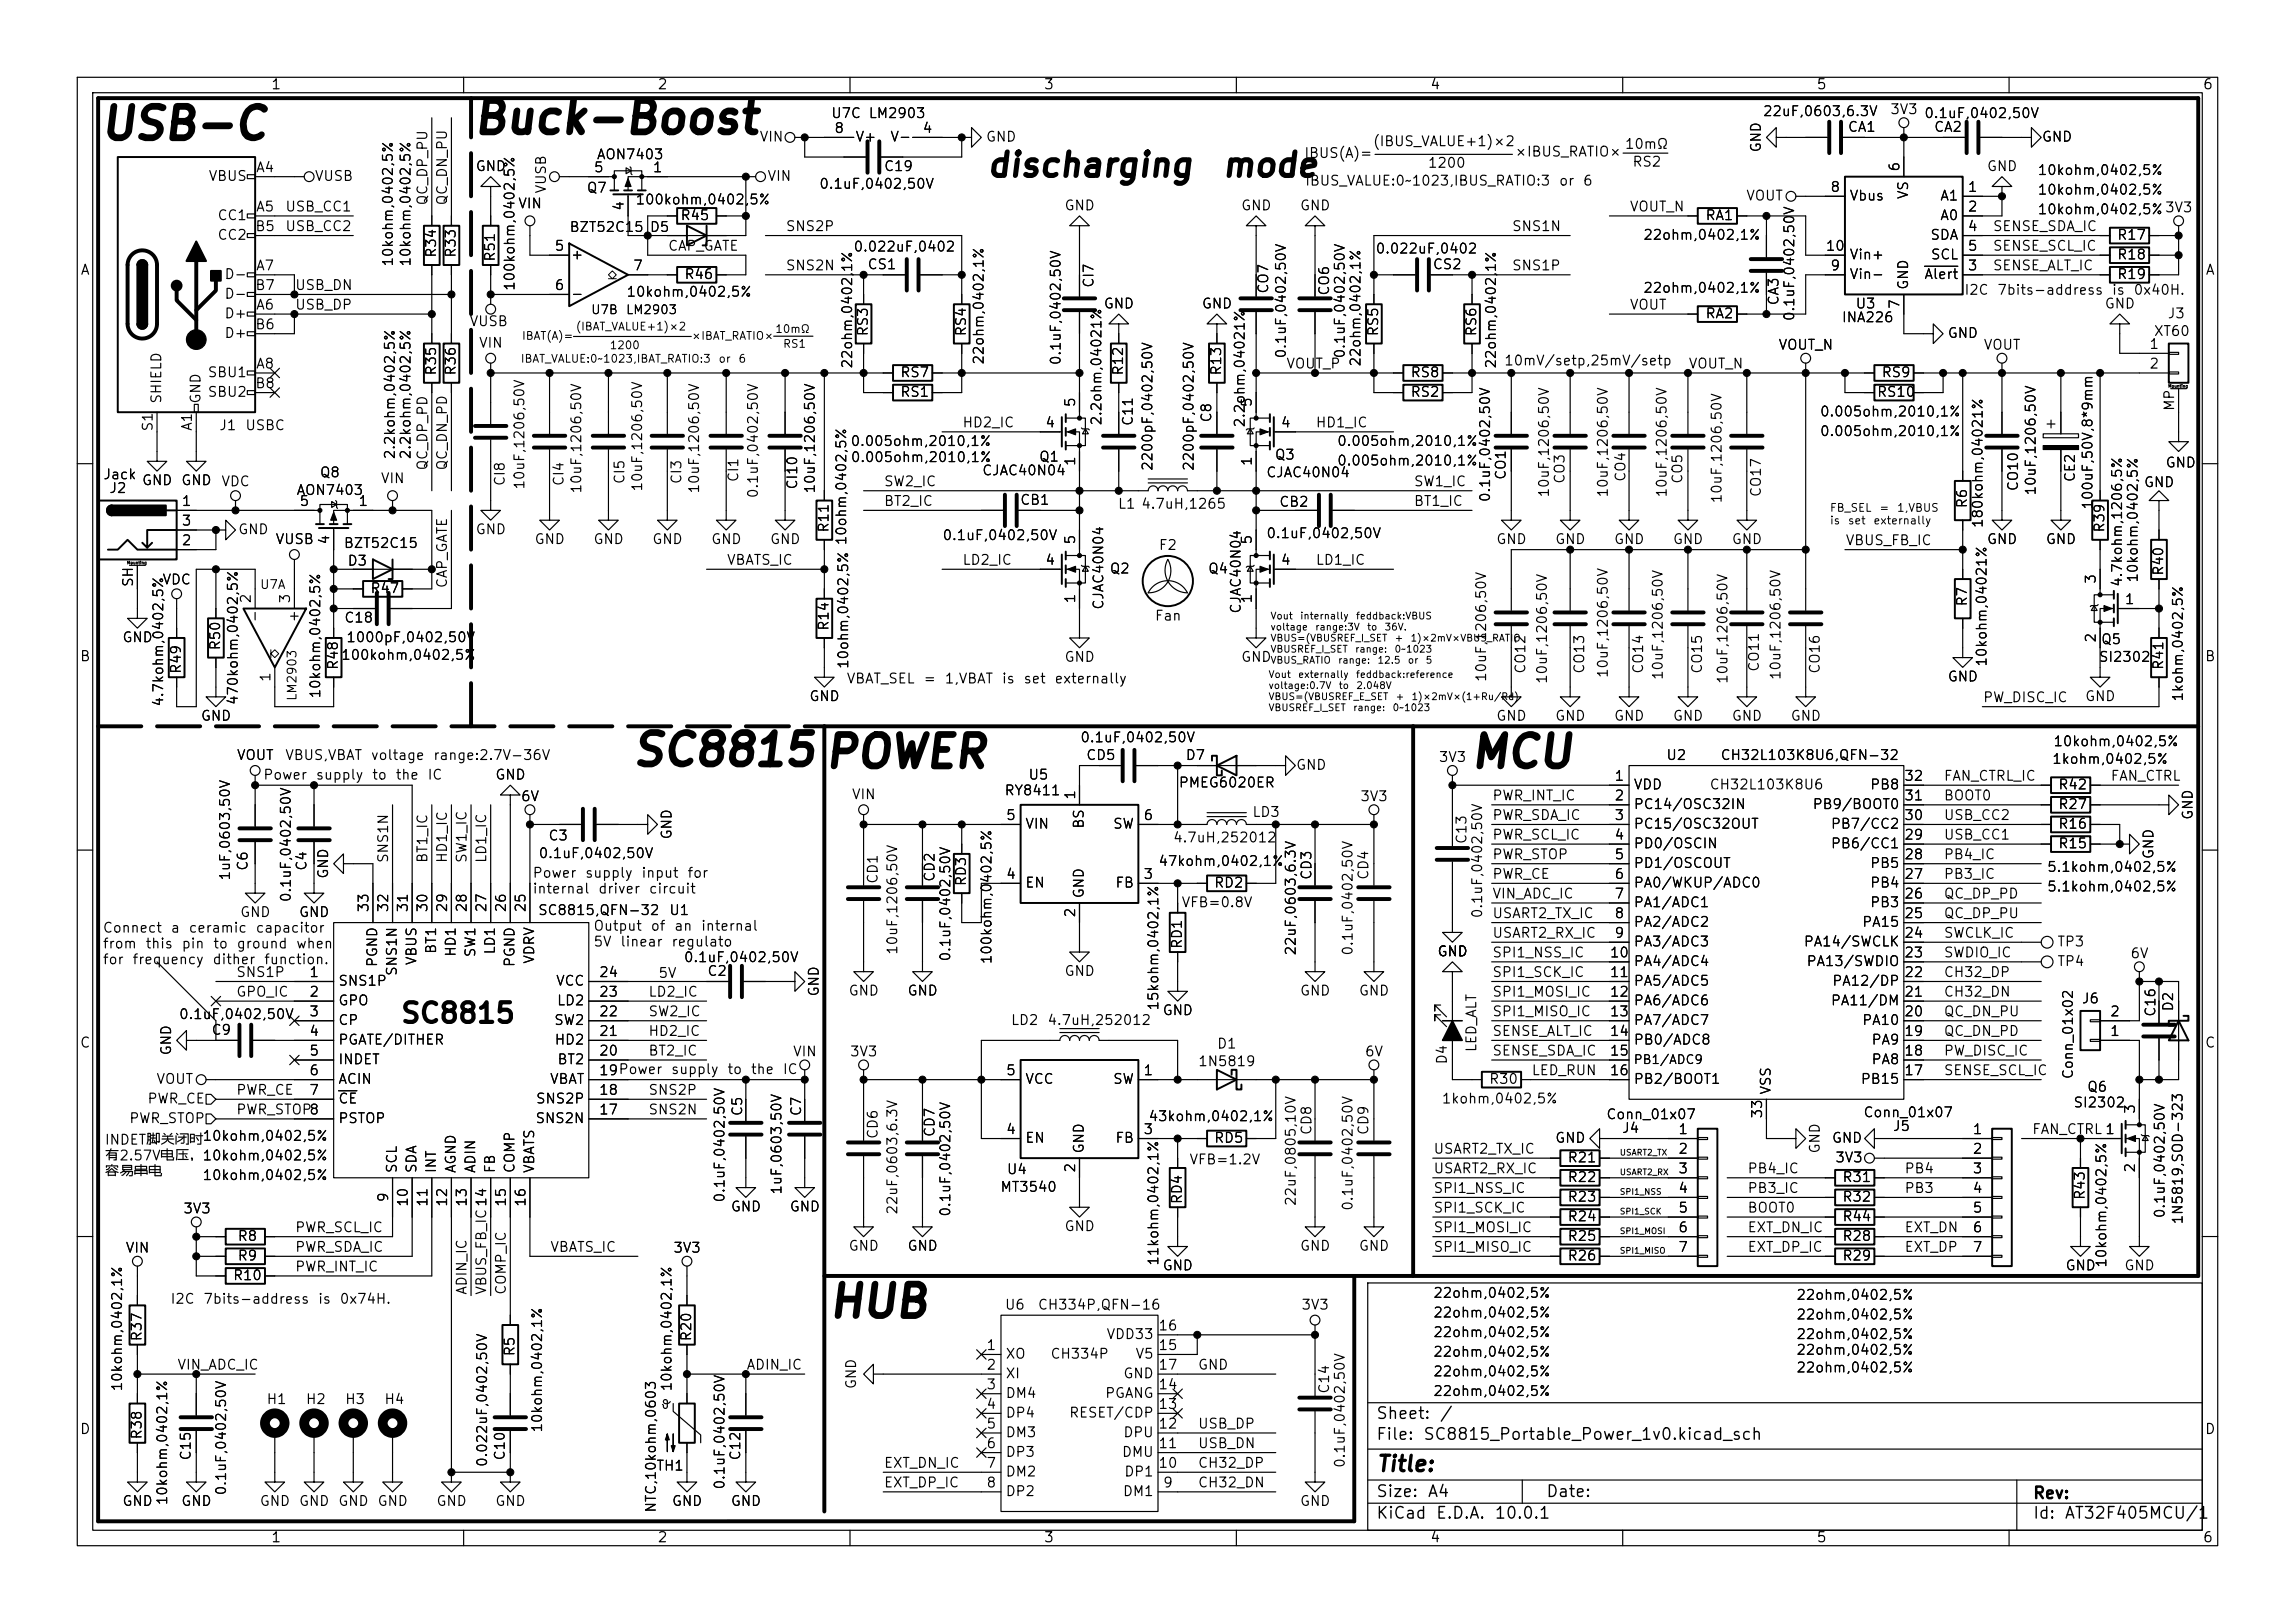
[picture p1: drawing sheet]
<svg xmlns="http://www.w3.org/2000/svg" width="297mm" height="210mm" viewBox="0 0 297 210" stroke-linecap="round" stroke-linejoin="round" font-family="sans-serif">
<defs><g id="words">
<g font-size="4.1">
<text x="12.7" y="19.1">USB-C</text>
<text x="61" y="18.3">Buck-Boost</text>
<text x="81.5" y="100.1">SC8815POWER</text>
<text x="190" y="100.3">MCU</text>
<text x="106.9" y="171.5">HUB</text>
</g>
<g font-size="3.1">
<text x="127.5" y="23.6">discharging</text>
<text x="157.9" y="23.6">mode</text>
</g>
<text font-size="2.5" x="51.7" y="133">SC8815</text>
<text font-size="2" x="178" y="190.9">Title:</text>
<g font-size="1.5">
<text x="178" y="184">Sheet:</text>
<text x="186.2" y="184">/</text>
<text x="178" y="186.7">File:</text>
<text x="184.1" y="186.7">SC8815_Portable_Power_1v0.kicad_sch</text>
<text x="178" y="196.9">KiCad</text>
<text x="178" y="194.1">Size:</text>
<text x="184.7" y="194.1">A4</text>
<text x="185.7" y="196.9">E.D.A.</text>
<text x="193.3" y="196.9">10.0.1</text>
<text x="200" y="194.1">Date:</text>
<text x="263" y="194.3">Rev:</text>
<text x="263" y="196.9">Id:</text>
<text x="267.1" y="196.9">AT32F405MCU/1</text>
</g>
<g font-size="1.3">
<text x="35" y="11.9">1</text>
<text x="85" y="11.9">2</text>
<text x="135" y="11.9">3</text>
<text x="185" y="11.9">4</text>
<text x="235" y="11.9">5</text>
<text x="285" y="11.9">6</text>
<text x="107.5" y="15.6">U7C LM2903</text>
<text x="107.9" y="17.5">8</text>
<text x="119.3" y="17.5">4</text>
<text x="228" y="15.3">22uF,0603,6.3V</text>
<text x="239" y="17.4">CA1</text>
<text x="244.5" y="15.1">3V3</text>
<text x="248.9" y="15.6">0.1uF,0402,50V</text>
<text x="250.2" y="17.4">CA2</text>
<text x="26.9" y="23.7">VBUS</text>
<text x="33" y="22.6">A4</text>
<text x="40.6" y="23.7">VUSB</text>
<text x="61.5" y="22.5">GND</text>
<text x="76.8" y="22.6">5</text>
<text x="77.1" y="20.9">AON7403</text>
<text x="84.4" y="22.6">1</text>
<text x="98.2" y="18.6">VIN</text>
<text x="99.2" y="23.7">VIN</text>
<text x="110.6" y="18.6">V+</text>
<text x="114.3" y="22.5">C19</text>
<text x="115.1" y="18.6">V-</text>
<text x="127.5" y="18.6">GND</text>
<text x="168.7" y="20.8">IBUS(A)=</text>
<text x="177.6" y="19.2">(IBUS_VALUE+1)×2</text>
<text x="184.7" y="22">1200</text>
<text x="195.9" y="20.6">×IBUS_RATIO×</text>
<text x="210.2" y="19.6">10mΩ</text>
<text x="211.2" y="21.9">RS2</text>
<text x="228.2" y="19.8" transform="rotate(-90 228.2 19.8)">GND</text>
<text x="246.1" y="22.3" transform="rotate(-90 246.1 22.3)">6</text>
<text x="257" y="22.5">GND</text>
<text x="263.6" y="23">10kohm,0402,5%</text>
<text x="264.2" y="18.6">GND</text>
<text x="28.1" y="28.8">CC1</text>
<text x="33" y="27.7">A5</text>
<text x="36.8" y="27.7">USB_CC1</text>
<text x="55.6" y="26.7" transform="rotate(-90 55.6 26.7)">QC_DP_PU</text>
<text x="58.2" y="26.7" transform="rotate(-90 58.2 26.7)">QC_DN_PU</text>
<text x="67" y="27.3">VIN</text>
<text x="71" y="25.1" transform="rotate(-90 71 25.1)">VUSB</text>
<text x="75.8" y="25.2">Q7</text>
<text x="81" y="27.4" transform="rotate(-90 81 27.4)">4</text>
<text x="82.2" y="26.8">100kohm,0402,5%</text>
<text x="88" y="28.8">R45</text>
<text x="105.9" y="24.7">0.1uF,0402,50V</text>
<text x="137.7" y="27.5">GND</text>
<text x="160.5" y="27.5">GND</text>
<text x="168.1" y="27.5">GND</text>
<text x="168.8" y="24.3">IBUS_VALUE:0~1023,IBUS_RATIO:3</text>
<text x="201.7" y="24.3">or</text>
<text x="204.8" y="24.3">6</text>
<text x="210.8" y="27.7">VOUT_N</text>
<text x="220.6" y="28.8">RA1</text>
<text x="225.9" y="26.3">VOUT</text>
<text x="236.8" y="25.1">8</text>
<text x="239.3" y="26.3">Vbus</text>
<text x="247.2" y="25.9" transform="rotate(-90 247.2 25.9)">VS</text>
<text x="251" y="26.3">A1</text>
<text x="251" y="28.8">A0</text>
<text x="254.6" y="25.1">1</text>
<text x="254.6" y="27.7">2</text>
<text x="263.6" y="28">10kohm,0402,5%3V3</text>
<text x="263.6" y="25.5">10kohm,0402,5%</text>
<text x="263.6" y="28">10kohm,0402,5%</text>
<text x="10.3" y="35.9">A</text>
<text x="28.1" y="31.3">CC2</text>
<text x="32.9" y="30.2">B5</text>
<text x="33" y="35.3">A7</text>
<text x="36.8" y="30.2">USB_CC2</text>
<text x="51.2" y="34.6" transform="rotate(-90 51.2 34.6)">10kohm,0402,5%</text>
<text x="53.4" y="34.6" transform="rotate(-90 53.4 34.6)">10kohm,0402,5%</text>
<text x="56.7" y="33.4" transform="rotate(-90 56.7 33.4)">R34</text>
<text x="59.3" y="33.4" transform="rotate(-90 59.3 33.4)">R33</text>
<text x="64.4" y="34" transform="rotate(-90 64.4 34)">R51</text>
<text x="71.7" y="32.8">5</text>
<text x="73.6" y="30.3">BZT52C15</text>
<text x="73.8" y="33.9">+</text>
<text x="81.8" y="35.3">7</text>
<text x="84" y="30.3">D5</text>
<text x="86.4" y="32.8">CAP_GATE</text>
<text x="101.6" y="30.2">SNS2P</text>
<text x="101.6" y="35.3">SNS2N</text>
<text x="110.4" y="32.9">0.022uF,0402</text>
<text x="112.2" y="35.2">CS1</text>
<text x="177.9" y="33.1">0.022uF,0402</text>
<text x="185.3" y="35.2">CS2</text>
<text x="195.6" y="30.2">SNS1N</text>
<text x="195.6" y="35.3">SNS1P</text>
<text x="212.6" y="31.3">22ohm,0402,1%</text>
<text x="236.2" y="32.8">10</text>
<text x="236.8" y="35.3">9</text>
<text x="239.3" y="33.9">Vin+</text>
<text x="249.7" y="31.3">SDA</text>
<text x="249.8" y="33.9">SCL</text>
<text x="254.6" y="35.3">3</text>
<text x="254.6" y="30.2">4</text>
<text x="254.6" y="32.8">5</text>
<text x="257.8" y="32.8">SENSE_SCL_IC</text>
<text x="257.8" y="30.2">SENSE_SDA_IC</text>
<text x="257.8" y="35.3">SENSE_ALT_IC</text>
<text x="273.9" y="31.3">R17</text>
<text x="273.9" y="33.9">R18</text>
<text x="285.3" y="35.9">A</text>
<text x="29" y="41.5">D+</text>
<text x="29" y="36.4">D-</text>
<text x="29" y="39">D-</text>
<text x="32.9" y="37.8">B7</text>
<text x="33" y="40.4">A6</text>
<text x="38.1" y="37.8">USB_DN</text>
<text x="38.1" y="40.4">USB_DP</text>
<text x="66.9" y="37.7" transform="rotate(-90 66.9 37.7)">100kohm,0402,5%</text>
<text x="71.7" y="37.8">6</text>
<text x="73.8" y="39">-</text>
<text x="81" y="38.7">10kohm,0402,5%</text>
<text x="88.5" y="36.4">R46</text>
<text x="141.8" y="37.3" transform="rotate(-90 141.8 37.3)">CI7</text>
<text x="142.7" y="40.2">GND</text>
<text x="155.4" y="40.2">GND</text>
<text x="164.4" y="38.1" transform="rotate(-90 164.4 38.1)">CO7</text>
<text x="172.3" y="38.3" transform="rotate(-90 172.3 38.3)">CO6</text>
<text x="210.8" y="40.4">VOUT</text>
<text x="212.6" y="38.2">22ohm,0402,1%</text>
<text x="220.6" y="41.5">RA2</text>
<text x="230.5" y="39.6" transform="rotate(-90 230.5 39.6)">CA3</text>
<text x="232.5" y="41.6" transform="rotate(-90 232.5 41.6)">0.1uF,0402,50V</text>
<text x="239.3" y="36.4">Vin-</text>
<text x="240" y="40.2">U3</text>
<text x="246.1" y="40.1" transform="rotate(-90 246.1 40.1)">7</text>
<text x="247.2" y="37.6" transform="rotate(-90 247.2 37.6)">GND</text>
<text x="248.9" y="36.4">Alert</text>
<text x="254.1" y="38.5">I2C</text>
<text x="258.4" y="38.5">7bits-address</text>
<text x="272.3" y="40.2">GND</text>
<text x="273.2" y="38.5">is</text>
<text x="273.9" y="36.4">R19</text>
<text x="276" y="38.5">0x40H.</text>
<text x="280.4" y="41.5">J3</text>
<text x="29" y="44">D+</text>
<text x="32.9" y="42.9">B6</text>
<text x="60.7" y="42.5">VUSB</text>
<text x="61.9" y="45.3">VIN</text>
<text x="110.6" y="47.8" transform="rotate(-90 110.6 47.8)">22ohm,0402,1%</text>
<text x="112.6" y="43.6" transform="rotate(-90 112.6 43.6)">RS3</text>
<text x="125.3" y="43.6" transform="rotate(-90 125.3 43.6)">RS4</text>
<text x="127.6" y="47.3" transform="rotate(-90 127.6 47.3)">22ohm,0402,1%</text>
<text x="137.6" y="47.3" transform="rotate(-90 137.6 47.3)">0.1uF,0402,50V</text>
<text x="166.4" y="48">VOUT_P</text>
<text x="166.7" y="46.5" transform="rotate(-90 166.7 46.5)">0.1uF,0402,50V</text>
<text x="174.3" y="46.5" transform="rotate(-90 174.3 46.5)">0.1uF,0402,50V</text>
<text x="176.4" y="47.5" transform="rotate(-90 176.4 47.5)">22ohm,0402,1%</text>
<text x="178.7" y="43.6" transform="rotate(-90 178.7 43.6)">RS5</text>
<text x="191.4" y="43.6" transform="rotate(-90 191.4 43.6)">RS6</text>
<text x="193.9" y="47.8" transform="rotate(-90 193.9 47.8)">22ohm,0402,1%</text>
<text x="194.6" y="47.6">10mV/setp,25mV/setp</text>
<text x="218.4" y="48">VOUT_N</text>
<text x="230.1" y="45.6">VOUT_N</text>
<text x="238.3" y="42">INA226</text>
<text x="252" y="44">GND</text>
<text x="256.6" y="45.6">VOUT</text>
<text x="278.1" y="45.5">1</text>
<text x="278.6" y="43.8">XT60</text>
<text x="21.2" y="52.3" transform="rotate(-90 21.2 52.3)">SHIELD</text>
<text x="26.3" y="52.3" transform="rotate(-90 26.3 52.3)">GND</text>
<text x="26.8" y="49.1">SBU1</text>
<text x="26.8" y="51.7">SBU2</text>
<text x="32.9" y="50.5">B8</text>
<text x="33" y="48">A8</text>
<text x="56.7" y="48.7" transform="rotate(-90 56.7 48.7)">R35</text>
<text x="59.3" y="48.7" transform="rotate(-90 59.3 48.7)">R36</text>
<text x="116.4" y="51.7">RS1</text>
<text x="116.4" y="49.1">RS7</text>
<text x="139.4" y="52.8" transform="rotate(-90 139.4 52.8)">5</text>
<text x="145.6" y="48.7" transform="rotate(-90 145.6 48.7)">R12</text>
<text x="158.3" y="48.7" transform="rotate(-90 158.3 48.7)">R13</text>
<text x="162.3" y="52.8" transform="rotate(-90 162.3 52.8)">5</text>
<text x="182.5" y="51.7">RS2</text>
<text x="182.5" y="49.1">RS8</text>
<text x="242.8" y="51.7">RS10</text>
<text x="243.4" y="49.1">RS9</text>
<text x="278.1" y="48">2</text>
<text x="281.7" y="53.3" transform="rotate(-90 281.7 53.3)">MP</text>
<text x="20.1" y="55.9" transform="rotate(-90 20.1 55.9)">S1</text>
<text x="25.1" y="55.9" transform="rotate(-90 25.1 55.9)">A1</text>
<text x="28.3" y="56">J1</text>
<text x="31.6" y="56">USBC</text>
<text x="51.4" y="59.5" transform="rotate(-90 51.4 59.5)">2.2kohm,0402,5%</text>
<text x="53.4" y="59.5" transform="rotate(-90 53.4 59.5)">2.2kohm,0402,5%</text>
<text x="110" y="58">0.005ohm,2010,1%</text>
<text x="124.5" y="55.6">HD2_IC</text>
<text x="135.2" y="55.6">4</text>
<text x="142.8" y="55.2" transform="rotate(-90 142.8 55.2)">2.2ohm,04021%</text>
<text x="146.9" y="55.2" transform="rotate(-90 146.9 55.2)">C11</text>
<text x="157.1" y="54.8" transform="rotate(-90 157.1 54.8)">C8</text>
<text x="161.4" y="55.4" transform="rotate(-90 161.4 55.4)">2.2ohm,04021%</text>
<text x="164.9" y="59.8">Q3</text>
<text x="165.7" y="55.6">4</text>
<text x="170.2" y="55.6">HD1_IC</text>
<text x="172.9" y="58">0.005ohm,2010,1%</text>
<text x="235.4" y="56.7">0.005ohm,2010,1%</text>
<text x="235.4" y="54.2">0.005ohm,2010,1%</text>
<text x="13.3" y="62.3">Jack</text>
<text x="14" y="64.1">J2</text>
<text x="18.3" y="63.1">GND</text>
<text x="23.4" y="63.1">GND</text>
<text x="23.4" y="65.8">1</text>
<text x="28.6" y="63.2">VDC</text>
<text x="38.3" y="64.4">AON7403</text>
<text x="38.7" y="65.8">5</text>
<text x="41.3" y="62.1">Q8</text>
<text x="46.3" y="65.8">1</text>
<text x="49.2" y="62.8">VIN</text>
<text x="55.6" y="61" transform="rotate(-90 55.6 61)">QC_DP_PD</text>
<text x="58.2" y="61" transform="rotate(-90 58.2 61)">QC_DN_PD</text>
<text x="65.6" y="63" transform="rotate(-90 65.6 63)">CI8</text>
<text x="68.2" y="63.4" transform="rotate(-90 68.2 63.4)">10uF,1206,50V</text>
<text x="73.3" y="63" transform="rotate(-90 73.3 63)">CI4</text>
<text x="75.5" y="64" transform="rotate(-90 75.5 64)">10uF,1206,50V</text>
<text x="81.1" y="62.7" transform="rotate(-90 81.1 62.7)">CI5</text>
<text x="83.4" y="63.7" transform="rotate(-90 83.4 63.7)">10uF,1206,50V</text>
<text x="88.5" y="62.7" transform="rotate(-90 88.5 62.7)">CI3</text>
<text x="90.8" y="64" transform="rotate(-90 90.8 64)">10uF,1206,50V</text>
<text x="95.9" y="62.5" transform="rotate(-90 95.9 62.5)">CI1</text>
<text x="98.4" y="64.6" transform="rotate(-90 98.4 64.6)">0.1uF,0402,50V</text>
<text x="103.5" y="63.4" transform="rotate(-90 103.5 63.4)">CI10</text>
<text x="105.8" y="64" transform="rotate(-90 105.8 64)">10uF,1206,50V</text>
<text x="110" y="60.1">0.005ohm,2010,1%</text>
<text x="114.3" y="65.8">BT2_IC</text>
<text x="114.3" y="63.2">SW2_IC</text>
<text x="127" y="61.8">CJAC40N04</text>
<text x="131.9" y="65.6">CB1</text>
<text x="134.4" y="60">Q1</text>
<text x="139.4" y="60.4" transform="rotate(-90 139.4 60.4)">1</text>
<text x="149.5" y="61" transform="rotate(-90 149.5 61)">2200pF,0402,50V</text>
<text x="154.8" y="61" transform="rotate(-90 154.8 61)">2200pF,0402,50V</text>
<text x="162.3" y="60.4" transform="rotate(-90 162.3 60.4)">1</text>
<text x="163.8" y="62.1">CJAC40N04</text>
<text x="165.5" y="65.9">CB2</text>
<text x="172.9" y="60.6">0.005ohm,2010,1%</text>
<text x="182.9" y="65.8">BT1_IC</text>
<text x="182.9" y="63.2">SW1_IC</text>
<text x="193.1" y="65.1" transform="rotate(-90 193.1 65.1)">0.1uF,0402,50V</text>
<text x="195.2" y="62.2" transform="rotate(-90 195.2 62.2)">CO1</text>
<text x="200.8" y="64.5" transform="rotate(-90 200.8 64.5)">10uF,1206,50V</text>
<text x="202.8" y="62.7" transform="rotate(-90 202.8 62.7)">CO3</text>
<text x="208.4" y="64.5" transform="rotate(-90 208.4 64.5)">10uF,1206,50V</text>
<text x="210.7" y="62.4" transform="rotate(-90 210.7 62.4)">CO4</text>
<text x="216" y="64.5" transform="rotate(-90 216 64.5)">10uF,1206,50V</text>
<text x="218" y="62.7" transform="rotate(-90 218 62.7)">CO5</text>
<text x="223.1" y="65.2" transform="rotate(-90 223.1 65.2)">10uF,1206,50V</text>
<text x="228.2" y="64.4" transform="rotate(-90 228.2 64.4)">CO17</text>
<text x="254.9" y="65.9" transform="rotate(-90 254.9 65.9)">R6</text>
<text x="261.5" y="63.7" transform="rotate(-90 261.5 63.7)">CO10</text>
<text x="263.8" y="64.2" transform="rotate(-90 263.8 64.2)">10uF,1206,50V</text>
<text x="268.8" y="62.5" transform="rotate(-90 268.8 62.5)">CE2</text>
<text x="277.4" y="63.3">GND</text>
<text x="280.2" y="60.8">GND</text>
<text x="23.4" y="70.9">2</text>
<text x="23.4" y="68.3">3</text>
<text x="30.7" y="69.4">GND</text>
<text x="35.6" y="70.7">VUSB</text>
<text x="42.9" y="70.6" transform="rotate(-90 42.9 70.6)">4</text>
<text x="44.4" y="71.2">BZT52C15</text>
<text x="61.5" y="69.4">GND</text>
<text x="69.1" y="70.7">GND</text>
<text x="76.7" y="70.7">GND</text>
<text x="84.3" y="70.7">GND</text>
<text x="91.9" y="70.7">GND</text>
<text x="99.6" y="70.7">GND</text>
<text x="107.5" y="69" transform="rotate(-90 107.5 69)">R11</text>
<text x="121.9" y="70.2">0.1uF,0402,50V</text>
<text x="139.4" y="70.6" transform="rotate(-90 139.4 70.6)">5</text>
<text x="144.6" y="66.1">L1</text>
<text x="147.6" y="66.1">4.7uH,1265</text>
<text x="149.9" y="71.5">F2</text>
<text x="162.3" y="70.6" transform="rotate(-90 162.3 70.6)">5</text>
<text x="163.8" y="70">0.1uF,0402,50V</text>
<text x="193.5" y="70.7">GND</text>
<text x="201.2" y="70.7">GND</text>
<text x="208.8" y="70.7">GND</text>
<text x="216.4" y="70.7">GND</text>
<text x="224" y="70.7">GND</text>
<text x="238.8" y="70.9">VBUS_FB_IC</text>
<text x="256.9" y="68.4" transform="rotate(-90 256.9 68.4)">180kohm,04021%</text>
<text x="257" y="70.7">GND</text>
<text x="264.7" y="70.7">GND</text>
<text x="271.1" y="66" transform="rotate(-90 271.1 66)">100uF,50V,8*9mm</text>
<text x="272.6" y="69" transform="rotate(-90 272.6 69)">R39</text>
<text x="17.5" y="76" transform="rotate(-90 17.5 76)">SH</text>
<text x="20.9" y="75.9">VDC</text>
<text x="44.9" y="73.5">D3</text>
<text x="47.8" y="77.1">R47</text>
<text x="58.2" y="76.2" transform="rotate(-90 58.2 76.2)">CAP_GATE</text>
<text x="94" y="73.4">VBATS_IC</text>
<text x="124.5" y="73.4">LD2_IC</text>
<text x="135.2" y="73.4">4</text>
<text x="143.5" y="74.5">Q2</text>
<text x="156.3" y="74.5">Q4</text>
<text x="165.7" y="73.4">4</text>
<text x="170.2" y="73.4">LD1_IC</text>
<text x="271.5" y="75.6" transform="rotate(-90 271.5 75.6)">3</text>
<text x="274.9" y="76" transform="rotate(-90 274.9 76)">4.7kohm,1206,5%</text>
<text x="277" y="75.5" transform="rotate(-90 277 75.5)">10kohm,0402,5%</text>
<text x="280.3" y="74.6" transform="rotate(-90 280.3 74.6)">R40</text>
<text x="15.7" y="83.4">GND</text>
<text x="32.8" y="78.2" transform="rotate(-90 32.8 78.2)">2</text>
<text x="33.9" y="80.6" transform="rotate(-90 33.9 80.6)">-</text>
<text x="37.8" y="78.2" transform="rotate(-90 37.8 78.2)">3</text>
<text x="39" y="80.6" transform="rotate(-90 39 80.6)">+</text>
<text x="44.5" y="80.9">C18</text>
<text x="44.7" y="83.4">1000pF,0402,50V</text>
<text x="107.5" y="81.7" transform="rotate(-90 107.5 81.7)">R14</text>
<text x="139.4" y="78.2" transform="rotate(-90 139.4 78.2)">1</text>
<text x="143.1" y="79" transform="rotate(-90 143.1 79)">CJAC40N04</text>
<text x="149.4" y="80.6">Fan</text>
<text x="160.9" y="79.5" transform="rotate(-90 160.9 79.5)">CJAC40N04</text>
<text x="162.3" y="78.2" transform="rotate(-90 162.3 78.2)">1</text>
<text x="254.9" y="78.6" transform="rotate(-90 254.9 78.6)">R7</text>
<text x="271.5" y="83.3" transform="rotate(-90 271.5 83.3)">2</text>
<text x="271.8" y="83.7">Q5</text>
<text x="274.9" y="78.5">1</text>
<text x="10.3" y="85.9">B</text>
<text x="23.7" y="87.3" transform="rotate(-90 23.7 87.3)">R49</text>
<text x="28.8" y="84.2" transform="rotate(-90 28.8 84.2)">R50</text>
<text x="35.3" y="88.3" transform="rotate(-90 35.3 88.3)">1</text>
<text x="44" y="86.8" transform="rotate(-90 44 86.8)">R48</text>
<text x="44.1" y="85.7">100kohm,0402,5%</text>
<text x="109.5" y="88.8">VBAT_SEL</text>
<text x="110.1" y="86.7" transform="rotate(-90 110.1 86.7)">10ohm,0402,5% 10ohm,0402,5%</text>
<text x="119.4" y="88.8">=</text>
<text x="122.2" y="88.8">1,VBAT</text>
<text x="129.6" y="88.8">is</text>
<text x="132.4" y="88.8">set</text>
<text x="136.4" y="88.8">externally</text>
<text x="137.7" y="86">GND</text>
<text x="160.5" y="86">GND</text>
<text x="192.6" y="88.3" transform="rotate(-90 192.6 88.3)">10uF,1206,50V</text>
<text x="197.7" y="87.3" transform="rotate(-90 197.7 87.3)">CO12</text>
<text x="200.5" y="88.6" transform="rotate(-90 200.5 88.6)">10uF,1206,50V</text>
<text x="205.3" y="87.3" transform="rotate(-90 205.3 87.3)">CO13</text>
<text x="208.4" y="87.8" transform="rotate(-90 208.4 87.8)">10uF,1206,50V</text>
<text x="213" y="87.3" transform="rotate(-90 213 87.3)">CO14</text>
<text x="215.5" y="88.1" transform="rotate(-90 215.5 88.1)">10uF,1206,50V</text>
<text x="220.6" y="87.3" transform="rotate(-90 220.6 87.3)">CO15</text>
<text x="223.9" y="88.6" transform="rotate(-90 223.9 88.6)">10uF,1206,50V</text>
<text x="227.9" y="87" transform="rotate(-90 227.9 87)">CO11</text>
<text x="230.7" y="88.1" transform="rotate(-90 230.7 88.1)">10uF,1206,50V</text>
<text x="235.8" y="87.3" transform="rotate(-90 235.8 87.3)">CO16</text>
<text x="252" y="88.5">GND</text>
<text x="257.4" y="86.4" transform="rotate(-90 257.4 86.4)">10kohm,04021%</text>
<text x="271.5" y="86">SI2302</text>
<text x="280.3" y="86.8" transform="rotate(-90 280.3 86.8)">R41</text>
<text x="285.3" y="85.9">B</text>
<text x="21.4" y="91.5" transform="rotate(-90 21.4 91.5)">4.7kohm,0402,5%</text>
<text x="25.9" y="93.6">GND</text>
<text x="31.1" y="91.3" transform="rotate(-90 31.1 91.3)">470kohm,0402,5%</text>
<text x="41.8" y="90.5" transform="rotate(-90 41.8 90.5)">10kohm,0402,5%</text>
<text x="104.6" y="91">GND</text>
<text x="193.5" y="93.6">GND</text>
<text x="201.2" y="93.6">GND</text>
<text x="208.8" y="93.6">GND</text>
<text x="216.4" y="93.6">GND</text>
<text x="224" y="93.6">GND</text>
<text x="231.6" y="93.6">GND</text>
<text x="256.5" y="91.2">PW_DISC_IC</text>
<text x="269.7" y="91">GND</text>
<text x="282.8" y="90.9" transform="rotate(-90 282.8 90.9)">1kohm,0402,5%</text>
<text x="30.6" y="98.7">VOUT</text>
<text x="34" y="101.2">Power</text>
<text x="36.8" y="98.7">VBUS,VBAT</text>
<text x="40.8" y="101.2">supply</text>
<text x="47.9" y="98.7">voltage</text>
<text x="48.1" y="101.2">to</text>
<text x="51.1" y="101.2">the</text>
<text x="55.2" y="101.2">IC</text>
<text x="56" y="98.7">range:2.7V-36V</text>
<text x="64" y="101.2">GND</text>
<text x="133" y="101.2">U5</text>
<text x="139.7" y="96.4">0.1uF,0402,50V</text>
<text x="140.5" y="98.7">CD5</text>
<text x="153.3" y="98.7">D7</text>
<text x="167.6" y="99.9">GND</text>
<text x="186.1" y="98.9">3V3</text>
<text x="208.8" y="101.3">1</text>
<text x="215.5" y="98.7">U2</text>
<text x="222.6" y="98.7">CH32L103K8U6,QFN-32</text>
<text x="246.3" y="101.3">32</text>
<text x="251.5" y="101.3">FAN_CTRL_IC</text>
<text x="265.5" y="99.2">1kohm,0402,5%</text>
<text x="265.6" y="96.9">10kohm,0402,5%</text>
<text x="273" y="101.3">FAN_CTRL</text>
<text x="67.3" y="104">6V</text>
<text x="110.1" y="103.7">VIN</text>
<text x="129.9" y="103.2">RY8411</text>
<text x="130.1" y="106.4">5</text>
<text x="132.6" y="107.5">VIN</text>
<text x="139.4" y="103.6" transform="rotate(-90 139.4 103.6)">1</text>
<text x="140.6" y="107.3" transform="rotate(-90 140.6 107.3)">BS</text>
<text x="143.9" y="107.5">SW</text>
<text x="147.9" y="106.4">6</text>
<text x="152.4" y="102.2">PMEG6020ER</text>
<text x="162" y="106">LD3</text>
<text x="175.9" y="104">3V3</text>
<text x="193" y="103.9">PWR_INT_IC</text>
<text x="193" y="106.4">PWR_SDA_IC</text>
<text x="208.8" y="103.9">2</text>
<text x="208.8" y="106.4">3</text>
<text x="211.3" y="102.5">VDD</text>
<text x="211.3" y="105">PC14/OSC32IN</text>
<text x="211.3" y="107.5">PC15/OSC32OUT</text>
<text x="221.2" y="102.5">CH32L103K8U6</text>
<text x="234.5" y="105">PB9/BOOT0</text>
<text x="236.8" y="107.5">PB7/CC2</text>
<text x="241.9" y="102.5">PB8</text>
<text x="246.3" y="106.4">30</text>
<text x="246.3" y="103.9">31</text>
<text x="251.5" y="106.4">USB_CC2</text>
<text x="251.5" y="103.9">BOOT0</text>
<text x="266.3" y="105">R27</text>
<text x="266.3" y="102.5">R42</text>
<text x="266.3" y="107.5">R16</text>
<text x="284.1" y="106.2" transform="rotate(-90 284.1 106.2)">GND</text>
<text x="32.4" y="112.8" transform="rotate(-90 32.4 112.8)">C6</text>
<text x="40" y="112.8" transform="rotate(-90 40 112.8)">C4</text>
<text x="42.8" y="113.8" transform="rotate(-90 42.8 113.8)">GND</text>
<text x="50.5" y="111.8" transform="rotate(-90 50.5 111.8)">SNS1N</text>
<text x="55.6" y="111.8" transform="rotate(-90 55.6 111.8)">BT1_IC</text>
<text x="58.2" y="111.8" transform="rotate(-90 58.2 111.8)">HD1_IC</text>
<text x="60.7" y="111.8" transform="rotate(-90 60.7 111.8)">SW1_IC</text>
<text x="63.2" y="111.8" transform="rotate(-90 63.2 111.8)">LD1_IC</text>
<text x="68.8" y="113.9">Power</text>
<text x="69.6" y="111.4">0.1uF,0402,50V</text>
<text x="70.9" y="109.1">C3</text>
<text x="75.6" y="113.9">supply</text>
<text x="82.9" y="113.9">input</text>
<text x="87.2" y="108.7" transform="rotate(-90 87.2 108.7)">GND</text>
<text x="88.9" y="113.9">for</text>
<text x="149.8" y="112.4">47kohm,0402,1%</text>
<text x="151.7" y="109.3">4.7uH,252012</text>
<text x="170" y="113.9" transform="rotate(-90 170 113.9)">CD3</text>
<text x="177.4" y="113.9" transform="rotate(-90 177.4 113.9)">CD4</text>
<text x="190.1" y="109.3" transform="rotate(-90 190.1 109.3)">C13</text>
<text x="193" y="109">PWR_SCL_IC</text>
<text x="193" y="111.5">PWR_STOP</text>
<text x="208.8" y="109">4</text>
<text x="208.8" y="111.5">5</text>
<text x="211.3" y="110.1">PD0/OSCIN</text>
<text x="211.3" y="112.6">PD1/OSCOUT</text>
<text x="236.8" y="110.1">PB6/CC1</text>
<text x="241.9" y="112.6">PB5</text>
<text x="246.3" y="111.5">28</text>
<text x="246.3" y="109">29</text>
<text x="251.5" y="111.5">PB4_IC</text>
<text x="251.5" y="109">USB_CC1</text>
<text x="264.8" y="113.1">5.1kohm,0402,5%</text>
<text x="266.3" y="110.1">R15</text>
<text x="279" y="111.3" transform="rotate(-90 279 111.3)">GND</text>
<text x="30.1" y="114" transform="rotate(-90 30.1 114)">1uF,0603,50V</text>
<text x="31" y="119">GND</text>
<text x="37.9" y="116.8" transform="rotate(-90 37.9 116.8)">0.1uF,0402,50V</text>
<text x="38.6" y="119">GND</text>
<text x="48" y="118.2" transform="rotate(-90 48 118.2)">33</text>
<text x="50.5" y="118.2" transform="rotate(-90 50.5 118.2)">32</text>
<text x="53.1" y="118.2" transform="rotate(-90 53.1 118.2)">31</text>
<text x="55.6" y="118.2" transform="rotate(-90 55.6 118.2)">30</text>
<text x="58.2" y="118.2" transform="rotate(-90 58.2 118.2)">29</text>
<text x="60.7" y="118.2" transform="rotate(-90 60.7 118.2)">28</text>
<text x="63.2" y="118.2" transform="rotate(-90 63.2 118.2)">27</text>
<text x="65.8" y="118.2" transform="rotate(-90 65.8 118.2)">26</text>
<text x="68.3" y="118.2" transform="rotate(-90 68.3 118.2)">25</text>
<text x="68.8" y="115.9">internal</text>
<text x="69.5" y="118.7">SC8815,QFN-32</text>
<text x="77.3" y="115.9">driver</text>
<text x="83.9" y="115.9">circuit</text>
<text x="86.5" y="118.7">U1</text>
<text x="113.9" y="114.5" transform="rotate(-90 113.9 114.5)">CD1</text>
<text x="121.3" y="114.2" transform="rotate(-90 121.3 114.2)">CD2</text>
<text x="125.3" y="114.8" transform="rotate(-90 125.3 114.8)">RD3</text>
<text x="130.1" y="114">4</text>
<text x="132.6" y="115.2">EN</text>
<text x="139.4" y="118.8" transform="rotate(-90 139.4 118.8)">2</text>
<text x="140.6" y="116.3" transform="rotate(-90 140.6 116.3)">GND</text>
<text x="144.3" y="115.2">FB</text>
<text x="147.9" y="114">3</text>
<text x="152.8" y="117.7">VFB=0.8V</text>
<text x="157" y="115.2">RD2</text>
<text x="192.1" y="118.9" transform="rotate(-90 192.1 118.9)">0.1uF,0402,50V</text>
<text x="193" y="114">PWR_CE</text>
<text x="193" y="116.6">VIN_ADC_IC</text>
<text x="193" y="119.1">USART2_TX_IC</text>
<text x="208.8" y="114">6</text>
<text x="208.8" y="116.6">7</text>
<text x="208.8" y="119.1">8</text>
<text x="211.3" y="115.2">PA0/WKUP/ADC0</text>
<text x="211.3" y="117.7">PA1/ADC1</text>
<text x="241.9" y="117.7">PB3</text>
<text x="241.9" y="115.2">PB4</text>
<text x="246.3" y="119.1">25</text>
<text x="246.3" y="116.6">26</text>
<text x="246.3" y="114">27</text>
<text x="251.5" y="114">PB3_IC</text>
<text x="251.5" y="119.1">QC_DP_PU</text>
<text x="251.5" y="116.6">QC_DP_PD</text>
<text x="264.8" y="115.7">5.1kohm,0402,5%</text>
<text x="13.2" y="121">Connect</text>
<text x="13.2" y="123">from</text>
<text x="13.2" y="125.1">for</text>
<text x="17" y="125.1">frequency</text>
<text x="18.7" y="123">this</text>
<text x="22" y="121">a</text>
<text x="23.4" y="123">pin</text>
<text x="24.3" y="121">ceramic</text>
<text x="27.4" y="125.1">dither</text>
<text x="27.5" y="123">to</text>
<text x="30.5" y="123">ground</text>
<text x="33" y="121">capacitor</text>
<text x="34.1" y="125.1">function.</text>
<text x="38.2" y="123">when</text>
<text x="49.1" y="125.2" transform="rotate(-90 49.1 125.2)">PGND</text>
<text x="54.2" y="125" transform="rotate(-90 54.2 125)">VBUS</text>
<text x="56.7" y="123.5" transform="rotate(-90 56.7 123.5)">BT1</text>
<text x="59.3" y="123.9" transform="rotate(-90 59.3 123.9)">HD1</text>
<text x="61.8" y="124" transform="rotate(-90 61.8 124)">SW1</text>
<text x="64.4" y="123.6" transform="rotate(-90 64.4 123.6)">LD1</text>
<text x="66.9" y="125.2" transform="rotate(-90 66.9 125.2)">PGND</text>
<text x="69.4" y="124.8" transform="rotate(-90 69.4 124.8)">VDRV</text>
<text x="76.7" y="120.7">Output</text>
<text x="76.7" y="122.8">5V</text>
<text x="80.2" y="122.8">linear</text>
<text x="84.1" y="120.7">of</text>
<text x="86.8" y="122.8">regulato</text>
<text x="87.2" y="120.7">an</text>
<text x="88.4" y="124.8">0.1uF,0402,50V</text>
<text x="90.6" y="120.7">internal</text>
<text x="116.4" y="123.6" transform="rotate(-90 116.4 123.6)">10uF,1206,50V</text>
<text x="123.3" y="124.5" transform="rotate(-90 123.3 124.5)">0.1uF,0402,50V</text>
<text x="128.6" y="124.9" transform="rotate(-90 128.6 124.9)">100kohm,0402,5%</text>
<text x="153.3" y="122.9" transform="rotate(-90 153.3 122.9)">RD1</text>
<text x="168" y="123.7" transform="rotate(-90 168 123.7)">22uF,0603,6.3V</text>
<text x="175.4" y="123.7" transform="rotate(-90 175.4 123.7)">0.1uF,0402,50V</text>
<text x="185.9" y="124.1">GND</text>
<text x="193" y="121.7">USART2_RX_IC</text>
<text x="193" y="124.2">SPI1_NSS_IC</text>
<text x="208.2" y="124.2">10</text>
<text x="208.8" y="121.7">9</text>
<text x="211.3" y="120.2">PA2/ADC2</text>
<text x="211.3" y="122.8">PA3/ADC3</text>
<text x="211.3" y="125.3">PA4/ADC4</text>
<text x="233.3" y="122.8">PA14/SWCLK</text>
<text x="233.7" y="125.3">PA13/SWDIO</text>
<text x="240.9" y="120.2">PA15</text>
<text x="246.3" y="124.2">23</text>
<text x="246.3" y="121.7">24</text>
<text x="251.5" y="121.7">SWCLK_IC</text>
<text x="251.5" y="124.2">SWDIO_IC</text>
<text x="266.1" y="125.3">TP4</text>
<text x="266.1" y="122.8">TP3</text>
<text x="275.6" y="124.3">6V</text>
<text x="30.5" y="129.3">GPO_IC</text>
<text x="30.5" y="126.7">SNS1P</text>
<text x="39.9" y="126.7">1</text>
<text x="39.9" y="129.3">2</text>
<text x="39.9" y="131.8">3</text>
<text x="43.7" y="127.9">SNS1P</text>
<text x="43.7" y="130.4">GPO</text>
<text x="51.7" y="126.4" transform="rotate(-90 51.7 126.4)">SNS1N</text>
<text x="71.9" y="127.9">VCC</text>
<text x="72" y="130.4">LD2</text>
<text x="77.4" y="131.8">22</text>
<text x="77.4" y="129.3">23</text>
<text x="77.4" y="126.7">24</text>
<text x="83.8" y="129.3">LD2_IC</text>
<text x="83.8" y="131.8">SW2_IC</text>
<text x="85.1" y="126.9">5V</text>
<text x="91.4" y="126.6">C2</text>
<text x="106.3" y="129" transform="rotate(-90 106.3 129)">GND</text>
<text x="109.7" y="129.1">GND</text>
<text x="117.3" y="129.1">GND</text>
<text x="137.7" y="126.6">GND</text>
<text x="150.2" y="130.9" transform="rotate(-90 150.2 130.9)">15kohm,0402,1%</text>
<text x="150.4" y="131.7">GND</text>
<text x="168.1" y="129.1">GND</text>
<text x="175.8" y="129.1">GND</text>
<text x="193" y="129.3">SPI1_MOSI_IC</text>
<text x="193" y="131.8">SPI1_MISO_IC</text>
<text x="193" y="126.7">SPI1_SCK_IC</text>
<text x="208.2" y="126.7">11</text>
<text x="208.2" y="129.3">12</text>
<text x="208.2" y="131.8">13</text>
<text x="211.3" y="127.9">PA5/ADC5</text>
<text x="211.3" y="130.4">PA6/ADC6</text>
<text x="236.8" y="130.4">PA11/DM</text>
<text x="237" y="127.9">PA12/DP</text>
<text x="246.3" y="131.8">20</text>
<text x="246.3" y="129.3">21</text>
<text x="246.3" y="126.7">22</text>
<text x="251.5" y="126.7">CH32_DP</text>
<text x="251.5" y="129.3">CH32_DN</text>
<text x="251.5" y="131.8">QC_DN_PU</text>
<text x="269.3" y="130.1">J6</text>
<text x="273" y="131.8">2</text>
<text x="279.2" y="131.7" transform="rotate(-90 279.2 131.7)">C16</text>
<text x="281.5" y="131" transform="rotate(-90 281.5 131)">D2</text>
<text x="10.3" y="135.9">C</text>
<text x="22.5" y="136.7" transform="rotate(-90 22.5 136.7)">GND</text>
<text x="23.1" y="132.2">0.1uF,0402,50V</text>
<text x="27.3" y="134.2">C9</text>
<text x="39.9" y="134.4">4</text>
<text x="39.9" y="136.9">5</text>
<text x="43.7" y="132.9">CP</text>
<text x="43.7" y="135.5">PGATE/DITHER</text>
<text x="71.6" y="132.9">SW2</text>
<text x="71.7" y="135.5">HD2</text>
<text x="77.4" y="136.9">20</text>
<text x="77.4" y="134.4">21</text>
<text x="83.8" y="136.9">BT2_IC</text>
<text x="83.8" y="134.4">HD2_IC</text>
<text x="102.5" y="137">VIN</text>
<text x="109.9" y="137">3V3</text>
<text x="130.7" y="132.9">LD2</text>
<text x="135.5" y="132.9">4.7uH,252012</text>
<text x="157.4" y="136">D1</text>
<text x="176.5" y="137">6V</text>
<text x="187.6" y="137.8" transform="rotate(-90 187.6 137.8)">D4</text>
<text x="191.4" y="136.2" transform="rotate(-90 191.4 136.2)">LED_ALT</text>
<text x="193" y="136.9">SENSE_SDA_IC</text>
<text x="193" y="134.4">SENSE_ALT_IC</text>
<text x="208.2" y="134.4">14</text>
<text x="208.2" y="136.9">15</text>
<text x="211.3" y="132.9">PA7/ADC7</text>
<text x="211.3" y="135.5">PB0/ADC8</text>
<text x="240.9" y="132.9">PA10</text>
<text x="242.1" y="135.5">PA9</text>
<text x="246.3" y="136.9">18</text>
<text x="246.3" y="134.4">19</text>
<text x="251.5" y="136.9">PW_DISC_IC</text>
<text x="251.5" y="134.4">QC_DN_PD</text>
<text x="273" y="134.4">1</text>
<text x="285.3" y="135.9">C</text>
<text x="19" y="143.1">PWR_CE</text>
<text x="20.1" y="140.6">VOUT</text>
<text x="30.5" y="142">PWR_CE</text>
<text x="39.9" y="139.4">6</text>
<text x="39.9" y="142">7</text>
<text x="43.7" y="138">INDET</text>
<text x="43.7" y="140.6">ACIN</text>
<text x="43.7" y="143.1">CE</text>
<text x="69.3" y="143.1">SNS2P</text>
<text x="71.1" y="140.6">VBAT</text>
<text x="72" y="138">BT2</text>
<text x="77.4" y="142">18</text>
<text x="77.4" y="139.4">19Power</text>
<text x="77.4" y="139.4">19</text>
<text x="83.8" y="142">SNS2P</text>
<text x="86.7" y="139.3">supply</text>
<text x="94" y="139.3">to</text>
<text x="97.1" y="139.3">the</text>
<text x="101.2" y="139.3">IC</text>
<text x="130.1" y="139.4">5</text>
<text x="132.6" y="140.6">VCC</text>
<text x="143.9" y="140.6">SW</text>
<text x="147.9" y="139.4">1</text>
<text x="155" y="138.3">1N5819</text>
<text x="186.5" y="143.1">1kohm,0402,5%</text>
<text x="192.6" y="140.6">R30</text>
<text x="198.1" y="139.4">LED_RUN</text>
<text x="208.2" y="139.4">16</text>
<text x="211.3" y="140.6">PB2/BOOT1</text>
<text x="229.5" y="141.7" transform="rotate(-90 229.5 141.7)">VSS</text>
<text x="240.7" y="140.6">PB15</text>
<text x="242.1" y="138">PA8</text>
<text x="246.3" y="139.4">17</text>
<text x="251.5" y="139.4">SENSE_SCL_IC</text>
<text x="268.2" y="143.6">SI2302</text>
<text x="268.6" y="139.7" transform="rotate(-90 268.6 139.7)">Conn_01x02</text>
<text x="270" y="141.6">Q6</text>
<text x="13.5" y="148.4">INDET脚关闭时</text>
<text x="16.6" y="145.6">PWR_STOP</text>
<text x="26.1" y="147.9">10kohm,0402,5%</text>
<text x="30.5" y="144.5">PWR_STOP8</text>
<text x="39.9" y="144.5">8</text>
<text x="43.7" y="145.6">PSTOP</text>
<text x="69.2" y="145.6">SNS2N</text>
<text x="77.4" y="144.5">17</text>
<text x="83.8" y="144.5">SNS2N</text>
<text x="96.4" y="144.5" transform="rotate(-90 96.4 144.5)">C5</text>
<text x="104" y="144.5" transform="rotate(-90 104 144.5)">C7</text>
<text x="113.9" y="147.5" transform="rotate(-90 113.9 147.5)">CD6</text>
<text x="121.3" y="147.2" transform="rotate(-90 121.3 147.2)">CD7</text>
<text x="130.1" y="147.1">4</text>
<text x="132.6" y="148.2">EN</text>
<text x="140.6" y="149.4" transform="rotate(-90 140.6 149.4)">GND</text>
<text x="144.3" y="148.2">FB</text>
<text x="147.9" y="147.1">3</text>
<text x="148.5" y="145.4">43kohm,0402,1%</text>
<text x="157" y="148.2">RD5</text>
<text x="170" y="147" transform="rotate(-90 170 147)">CD8</text>
<text x="177.4" y="147" transform="rotate(-90 177.4 147)">CD9</text>
<text x="185.4" y="149.6">USART2_TX_IC</text>
<text x="201.2" y="148.2">GND</text>
<text x="207.8" y="145.1">Conn_01x07</text>
<text x="209.8" y="146.9">J4</text>
<text x="217.1" y="147.1">1</text>
<text x="217.1" y="149.6">2</text>
<text x="228.3" y="144.8" transform="rotate(-90 228.3 144.8)">33</text>
<text x="235.8" y="149.4" transform="rotate(-90 235.8 149.4)">GND</text>
<text x="237" y="148.2">GND</text>
<text x="241.1" y="144.9">Conn_01x07</text>
<text x="244.9" y="146.7">J5</text>
<text x="255.2" y="147.1">1</text>
<text x="255.2" y="149.6">2</text>
<text x="262.9" y="147.1">FAN_CTRL 1</text>
<text x="272.3" y="147.1">1</text>
<text x="276.6" y="144.2" transform="rotate(-90 276.6 144.2)">3</text>
<text x="13.5" y="150.5">有2.57V电压，10kohm,0402,5%</text>
<text x="13.5" y="152.5">容易串电</text>
<text x="26.1" y="153">10kohm,0402,5%</text>
<text x="26.1" y="150.5">10kohm,0402,5%</text>
<text x="50.5" y="155.6" transform="rotate(-90 50.5 155.6)">9</text>
<text x="51.7" y="151.9" transform="rotate(-90 51.7 151.9)">SCL</text>
<text x="54.2" y="151.9" transform="rotate(-90 54.2 151.9)">SDA</text>
<text x="56.7" y="151.9" transform="rotate(-90 56.7 151.9)">INT</text>
<text x="59.3" y="151.9" transform="rotate(-90 59.3 151.9)">AGND</text>
<text x="61.8" y="151.9" transform="rotate(-90 61.8 151.9)">ADIN</text>
<text x="64.4" y="151.9" transform="rotate(-90 64.4 151.9)">FB</text>
<text x="66.9" y="151.9" transform="rotate(-90 66.9 151.9)">COMP</text>
<text x="69.4" y="151.9" transform="rotate(-90 69.4 151.9)">VBATS</text>
<text x="94.1" y="155.7" transform="rotate(-90 94.1 155.7)">0.1uF,0402,50V</text>
<text x="101.4" y="154.7" transform="rotate(-90 101.4 154.7)">1uF,0603,50V</text>
<text x="129.4" y="154.5">MT3540</text>
<text x="130.2" y="152.2">U4</text>
<text x="139.4" y="151.8" transform="rotate(-90 139.4 151.8)">2</text>
<text x="153.3" y="155.9" transform="rotate(-90 153.3 155.9)">RD4</text>
<text x="153.8" y="151">VFB=1.2V</text>
<text x="185.4" y="154.7">SPI1_NSS_IC</text>
<text x="185.4" y="152.1">USART2_RX_IC</text>
<text x="202.8" y="150.7">R21</text>
<text x="202.8" y="155.8">R23</text>
<text x="202.8" y="153.3">R22</text>
<text x="217.1" y="152.1">3</text>
<text x="217.1" y="154.7">4</text>
<text x="226.1" y="152.1">PB4_IC</text>
<text x="226.1" y="154.7">PB3_IC</text>
<text x="237.4" y="150.7">3V3</text>
<text x="238.3" y="155.8">R32</text>
<text x="238.3" y="153.3">R31</text>
<text x="246.4" y="154.7">PB3</text>
<text x="246.4" y="152.1">PB4</text>
<text x="255.2" y="152.1">3</text>
<text x="255.2" y="154.7">4</text>
<text x="270.1" y="155.4" transform="rotate(-90 270.1 155.4)">R43</text>
<text x="276.6" y="151.8" transform="rotate(-90 276.6 151.8)">2</text>
<text x="23.6" y="157.3">3V3</text>
<text x="30.7" y="160.9">R8</text>
<text x="38.1" y="159.8">PWR_SCL_IC</text>
<text x="53.1" y="156.3" transform="rotate(-90 53.1 156.3)">10</text>
<text x="55.6" y="156.3" transform="rotate(-90 55.6 156.3)">11</text>
<text x="58.2" y="156.3" transform="rotate(-90 58.2 156.3)">12</text>
<text x="60.7" y="156.3" transform="rotate(-90 60.7 156.3)">13</text>
<text x="63.2" y="156.3" transform="rotate(-90 63.2 156.3)">14</text>
<text x="65.8" y="156.3" transform="rotate(-90 65.8 156.3)">15</text>
<text x="68.3" y="156.3" transform="rotate(-90 68.3 156.3)">16</text>
<text x="94.5" y="157.1">GND</text>
<text x="102.1" y="157.1">GND</text>
<text x="116.4" y="157.3" transform="rotate(-90 116.4 157.3)">22uF,0603,6.3V</text>
<text x="123.3" y="157.5" transform="rotate(-90 123.3 157.5)">0.1uF,0402,50V</text>
<text x="137.7" y="159.6">GND</text>
<text x="168" y="156.2" transform="rotate(-90 168 156.2)">22uF,0805,10V</text>
<text x="175.4" y="156.8" transform="rotate(-90 175.4 156.8)">0.1uF,0402,50V</text>
<text x="185.4" y="159.8">SPI1_MOSI_IC</text>
<text x="185.4" y="157.2">SPI1_SCK_IC</text>
<text x="202.8" y="158.3">R24</text>
<text x="202.8" y="160.9">R25</text>
<text x="217.1" y="157.2">5</text>
<text x="217.1" y="159.8">6</text>
<text x="226.1" y="157.2">BOOT0</text>
<text x="226.1" y="159.8">EXT_DN_IC</text>
<text x="238.3" y="160.9">R28</text>
<text x="238.3" y="158.3">R44</text>
<text x="246.4" y="159.8">EXT_DN</text>
<text x="255.2" y="157.2">5</text>
<text x="255.2" y="159.8">6</text>
<text x="280.5" y="157.7" transform="rotate(-90 280.5 157.7)">0.1uF,0402,50V</text>
<text x="282.8" y="158.5" transform="rotate(-90 282.8 158.5)">1N5819,SOD-323</text>
<text x="16.2" y="162.4">VIN</text>
<text x="30.1" y="166">R10</text>
<text x="30.7" y="163.4">R9</text>
<text x="38.1" y="162.3">PWR_SDA_IC</text>
<text x="38.1" y="164.8">PWR_INT_IC</text>
<text x="60.7" y="167.6" transform="rotate(-90 60.7 167.6)">ADIN_IC</text>
<text x="63.2" y="167.6" transform="rotate(-90 63.2 167.6)">VBUS_FB_IC14</text>
<text x="65.8" y="167.6" transform="rotate(-90 65.8 167.6)">COMP_IC</text>
<text x="71.1" y="162.3">VBATS_IC</text>
<text x="87" y="162.4">3V3</text>
<text x="109.7" y="162.2">GND</text>
<text x="117.3" y="162.2">GND</text>
<text x="150.2" y="163.9" transform="rotate(-90 150.2 163.9)">11kohm,0402,1%</text>
<text x="150.4" y="164.7">GND</text>
<text x="168.1" y="162.2">GND</text>
<text x="175.8" y="162.2">GND</text>
<text x="185.4" y="162.3">SPI1_MISO_IC</text>
<text x="202.8" y="163.4">R26</text>
<text x="217.1" y="162.3">7</text>
<text x="226.1" y="162.3">EXT_DP_IC</text>
<text x="238.3" y="163.4">R29</text>
<text x="246.4" y="162.3">EXT_DP</text>
<text x="255.2" y="162.3">7</text>
<text x="267.2" y="164.7">GND</text>
<text x="272.9" y="164.1" transform="rotate(-90 272.9 164.1)">10kohm,0402,5%</text>
<text x="274.8" y="164.7">GND</text>
<text x="18.6" y="173.7" transform="rotate(-90 18.6 173.7)">R37</text>
<text x="22" y="169">I2C</text>
<text x="26.2" y="169">7bits-address</text>
<text x="41.1" y="169">is</text>
<text x="43.9" y="169">0x74H.</text>
<text x="89.8" y="173.7" transform="rotate(-90 89.8 173.7)">R20</text>
<text x="129.9" y="169.8">U6</text>
<text x="134.2" y="169.8">CH334P,QFN-16</text>
<text x="143.1" y="173.6">VDD33</text>
<text x="149.8" y="172.5">16</text>
<text x="168.3" y="169.8">3V3</text>
<text x="185.4" y="168.2">22ohm,0402,5%</text>
<text x="185.4" y="173.3">22ohm,0402,5%</text>
<text x="185.4" y="170.8">22ohm,0402,5%</text>
<text x="232.4" y="171">22ohm,0402,5%</text>
<text x="232.4" y="173.6">22ohm,0402,5%</text>
<text x="232.4" y="168.5">22ohm,0402,5%</text>
<text x="22.9" y="177.5">VIN_ADC_IC</text>
<text x="66.9" y="175.6" transform="rotate(-90 66.9 175.6)">R5</text>
<text x="96.5" y="177.5">ADIN_IC</text>
<text x="111.1" y="179.8" transform="rotate(-90 111.1 179.8)">GND</text>
<text x="127.6" y="175">1</text>
<text x="127.6" y="177.5">2</text>
<text x="130" y="176.1">XO</text>
<text x="130" y="178.7">XI</text>
<text x="135.8" y="176.1">CH334P</text>
<text x="145.3" y="178.7">GND</text>
<text x="146.9" y="176.1">V5</text>
<text x="149.8" y="175">15</text>
<text x="149.8" y="177.5">17</text>
<text x="154.9" y="177.5">GND</text>
<text x="185.4" y="175.9">22ohm,0402,5%</text>
<text x="185.4" y="178.4">22ohm,0402,5%</text>
<text x="232.4" y="175.6">22ohm,0402,5%</text>
<text x="232.4" y="177.9">22ohm,0402,5%</text>
<text x="10.3" y="185.9">D</text>
<text x="16.1" y="180.1" transform="rotate(-90 16.1 180.1)">10kohm,0402,1%</text>
<text x="34.4" y="182">H1</text>
<text x="39.5" y="182">H2</text>
<text x="44.6" y="182">H3</text>
<text x="49.6" y="182">H4</text>
<text x="70.5" y="185.5" transform="rotate(-90 70.5 185.5)">10kohm,0402,1%</text>
<text x="87.2" y="180.1" transform="rotate(-90 87.2 180.1)">10kohm,0402,1%</text>
<text x="127.6" y="180.1">3</text>
<text x="127.6" y="182.6">4</text>
<text x="127.6" y="185.2">5</text>
<text x="130" y="181.2">DM4</text>
<text x="130" y="183.7">DP4</text>
<text x="138.3" y="183.7">RESET/CDP</text>
<text x="142.9" y="181.2">PGANG</text>
<text x="149.8" y="185.2">12</text>
<text x="149.8" y="182.6">13</text>
<text x="149.8" y="180.1">14</text>
<text x="154.9" y="185.2">USB_DP</text>
<text x="172.3" y="180.4" transform="rotate(-90 172.3 180.4)">C14</text>
<text x="185.4" y="180.9">22ohm,0402,5%</text>
<text x="285.3" y="185.9">D</text>
<text x="18.6" y="186.4" transform="rotate(-90 18.6 186.4)">R38</text>
<text x="25" y="189.1" transform="rotate(-90 25 189.1)">C15</text>
<text x="63.3" y="189.9" transform="rotate(-90 63.3 189.9)">0.022uF,0402,50V</text>
<text x="65.6" y="189.1" transform="rotate(-90 65.6 189.1)">C10</text>
<text x="84.8" y="190.6">TH1</text>
<text x="96.1" y="189.1" transform="rotate(-90 96.1 189.1)">C12</text>
<text x="114.3" y="190.2">EXT_DN_IC</text>
<text x="127.6" y="187.7">6</text>
<text x="127.6" y="190.2">7</text>
<text x="130" y="186.3">DM3</text>
<text x="130" y="188.8">DP3</text>
<text x="130" y="191.4">DM2</text>
<text x="145.1" y="188.8">DMU</text>
<text x="145.3" y="186.3">DPU</text>
<text x="145.4" y="191.4">DP1</text>
<text x="149.8" y="190.2">10</text>
<text x="149.8" y="187.7">11</text>
<text x="154.9" y="190.2">CH32_DP</text>
<text x="154.9" y="187.7">USB_DN</text>
<text x="174.3" y="190" transform="rotate(-90 174.3 190)">0.1uF,0402,50V</text>
<text x="15.7" y="195.2">GND</text>
<text x="21.9" y="194.9" transform="rotate(-90 21.9 194.9)">10kohm,0402,1%</text>
<text x="23.4" y="195.2">GND</text>
<text x="29.6" y="193.6" transform="rotate(-90 29.6 193.6)">0.1uF,0402,50V</text>
<text x="33.5" y="195.2">GND</text>
<text x="38.6" y="195.2">GND</text>
<text x="43.7" y="195.2">GND</text>
<text x="48.8" y="195.2">GND</text>
<text x="56.4" y="195.2">GND</text>
<text x="64" y="195.2">GND</text>
<text x="85.2" y="195.8" transform="rotate(-90 85.2 195.8)">NTC,10kohm,0603</text>
<text x="86.9" y="195.2">GND</text>
<text x="94.1" y="192.8" transform="rotate(-90 94.1 192.8)">0.1uF,0402,50V</text>
<text x="94.5" y="195.2">GND</text>
<text x="114.3" y="192.8">EXT_DP_IC</text>
<text x="127.6" y="192.8">8</text>
<text x="130" y="193.9">DP2</text>
<text x="145.2" y="193.9">DM1</text>
<text x="150.4" y="192.8">9</text>
<text x="154.9" y="192.8">CH32_DN</text>
<text x="168.1" y="195.2">GND</text>
<text x="35" y="199.9">1</text>
<text x="85" y="199.9">2</text>
<text x="135" y="199.9">3</text>
<text x="185" y="199.9">4</text>
<text x="235" y="199.9">5</text>
<text x="285" y="199.9">6</text>
</g>
<g font-size="1.1">
<text x="76.4" y="40.9">U7B</text>
<text x="80.9" y="40.9">LM2903</text>
<text x="33.6" y="76.5">U7A</text>
<text x="38.6" y="90.8" transform="rotate(-90 38.6 90.8)">LM2903</text>
<text x="211.3" y="138">PB1/ADC9</text>
</g>
<g font-size="1">
<text x="67.3" y="47.2">IBAT_VALUE:0~1023,IBAT_RATIO:3</text>
<text x="67.5" y="44.2">IBAT(A)=</text>
<text x="74.4" y="43">(IBAT_VALUE+1)×2</text>
<text x="78.8" y="45.4">1200</text>
<text x="89.4" y="44.2">×IBAT_RATIO×</text>
<text x="92.9" y="47.2">or</text>
<text x="95.5" y="47.2">6</text>
<text x="100.2" y="43.3">10mΩ</text>
<text x="101.3" y="45.3">RS1</text>
<text x="236.7" y="66.5">FB_SEL</text>
<text x="236.7" y="68.1">is</text>
<text x="239.1" y="68.1">set</text>
<text x="242.4" y="68.1">externally</text>
<text x="243.1" y="66.5">=</text>
<text x="245.4" y="66.5">1,VBUS</text>
</g>
<g font-size=".9">
<text x="164.3" y="80.4">Vout</text>
<text x="164.3" y="81.8">voltage</text>
<text x="164.3" y="83.2">VBUS=(VBUSREF_I_SET</text>
<text x="168.2" y="80.4">internally</text>
<text x="170.1" y="81.8">range:3V</text>
<text x="175.4" y="80.4">feddback:VBUS</text>
<text x="176.8" y="81.8">to</text>
<text x="179.1" y="81.8">36V.</text>
<text x="180.4" y="83.2">+</text>
<text x="182.5" y="83.2">1)×2mV×VBUS_RATIO</text>
<text x="164.1" y="87.9">Vout</text>
<text x="164.1" y="89.4">voltage:0.7V</text>
<text x="164.3" y="84.7">VBUSREF_I_SET</text>
<text x="164.3" y="86.1">VBUS_RATIO</text>
<text x="167.9" y="87.9">externally</text>
<text x="173.1" y="86.1">range:</text>
<text x="173.2" y="89.4">to</text>
<text x="175.3" y="84.7">range:</text>
<text x="175.4" y="87.9">feddback:reference</text>
<text x="175.4" y="89.4">2.048V</text>
<text x="178.2" y="86.1">12.5</text>
<text x="180.4" y="84.7">0~1023</text>
<text x="182.1" y="86.1">or</text>
<text x="184.4" y="86.1">5</text>
<text x="164.1" y="90.8">VBUS=(VBUSREF_E_SET</text>
<text x="164.1" y="92.2">VBUSREF_I_SET</text>
<text x="175" y="92.2">range:</text>
<text x="180.1" y="92.2">0~1023</text>
<text x="180.5" y="90.8">+</text>
<text x="182.6" y="90.8">1)×2mV×(1+Ru/Rd)</text>
</g>
<g font-size=".8">
<text x="209.5" y="149.7">USART2_TX</text>
<text x="209.5" y="154.8">SPI1_NSS</text>
<text x="209.5" y="152.2">USART2_RX</text>
<text x="209.5" y="157.3">SPI1_SCK</text>
<text x="209.5" y="159.9">SPI1_MOSI</text>
<text x="209.5" y="162.4">SPI1_MISO</text>
</g>
<g font-size=".4">
<text x="280.6" y="50.2">Mounting</text>
<text x="16.4" y="73.1">Mounting</text>
</g>
</g></defs>
<g fill="none" stroke="#000" stroke-width=".15">
<path d="M10 10h277v190h-277zM12 12h273v186h-273zM55.9 15.2v14M58.4 15.2v14M60 10v2M102.9 17.8h7.6M104.1 17.8v2.5h7.9M110 10v2M118.1 17.8h6.4M124.5 17.8h1.2v-1.3l1.3 1.3-1.3 1.3v-1.3M124.5 17.8v2.5h-10.5M160 10v2"/>
<path d="M177.9 20h17.8M210 10v2M210 19.8h5.8M229.9 17.8v-1.3l-1.3 1.3 1.3 1.3v-1.3h6.6M238.5 17.8h15.8M246.4 16.5v6.4M256.3 17.8h6.6v-1.3l1.3 1.3-1.3 1.3v-1.3M260 10v2M32 22.6h1v.5h-1zM32 27.7h1v.5h-1zM32 30.2h1v.5h-1zM32 35.3h1v.5h-1z"/>
<path d="M32 37.8h1v.6h-1zM33 35.6h5.1v2.5M33 22.9h6.4M33 27.9h12.7M33 30.5h12.7M33 38.1h25.4M55.9 34.3v10.2M58.4 34.3v10.2M63.5 24.1h1.3l-1.3-1.2-1.3 1.2h1.3v5.1M63.5 34.3v5.1M63.5 38.1h10.2M68.6 29.2v3.8h5.1"/>
<path d="M72.4 22.9h7.1M79.5 24.6v-2.5h3.6v2.5M81 21.7l.7 .4-.7 .4zM81.3 35.6h6.3M81.5 21.6l.2 .1v.8l.1 .1M87.6 27.9h-3.8v5.1h12.7v2.6h-3.8M92.7 27.9h3.8M96.5 22.9v7.6h-15.2v-5.4M97.8 22.9h-16.5v1.7M99.1 30.5h25.4v8.9M99.1 35.6h18M111.8 35.6v3.8"/>
<path d="M119.1 35.6h5.4M139.7 29.2h1.3l-1.3-1.3-1.3 1.3h1.3v9.2M162.6 29.2h1.2l-1.2-1.3-1.3 1.3h1.3v9.2M170.2 29.2h1.2l-1.2-1.3-1.3 1.3h1.3v9.2M177.8 35.6h5.3M185.2 35.6h18M190.5 35.6v3.8M203.2 30.5h-25.4v8.9M208.3 27.9h11.4M224.8 27.9h8.9v5.1h5.1M228.6 27.9v5.4M228.6 35.3v5.3"/>
<path d="M232.4 25.4h6.4M238.8 35.6h-5.1v5h-8.9M246.4 38.1v5.1h3.8v-1.3l1.3 1.3-1.3 1.3v-1.3M249.1 34.5h4.3M254 35.6h19M254 25.4h5.1M254 30.5h19M254 33h19M259.1 24.1h1.2l-1.2-1.2-1.3 1.2h1.3v1.3M259.1 25.4v2.5h-5.1M278.1 30.5h3.8M278.1 33h3.8"/>
<path d="M281.9 29.2v6.4h-3.8M20.3 53.3v6.4h1.3l-1.3 1.3-1.3-1.3h1.3M25.1 52.3h.6v1h-.6zM25.4 53.3v6.4h1.3l-1.3 1.3-1.3-1.3h1.3M32 40.4h1v.5h-1zM32 42.9h1v.5h-1zM32 48h1v.5h-1zM32 50.5h1v.6h-1zM33 50.8h2.6M33 48.3h2.6M33 40.6h22.9M35 50.2l1.2 1.2"/>
<path d="M35 47.7l1.2 1.2M36.2 50.2l-1.2 1.2M36.2 47.7l-1.2 1.2M38.1 40.6v2.6h-5.1M55.9 49.5v14M58.4 49.5v14M63.5 56.9v9.1h1.3l-1.3 1.3-1.3-1.3h1.3M63.5 48.3h52.1M63.5 47v7.9M71.1 58.2v9.1h1.3l-1.3 1.3-1.3-1.3h1.3M71.1 48.3v7.8M74.2 43.5h15.3"/>
<path d="M78.7 58.2v9.1h1.3l-1.3 1.3-1.2-1.3h1.2M78.7 48.3v7.8M86.4 58.2v9.1h1.2l-1.2 1.3-1.3-1.3h1.3M86.4 48.3v7.8M94 58.2v9.1h1.2l-1.2 1.3-1.3-1.3h1.3M94 48.3v7.8M100.1 43.5h5.1M101.6 58.2v9.1h1.3l-1.3 1.3-1.3-1.3h1.3M101.6 48.3v7.8M106.7 48.3v16.5M111.8 44.5v6.3h3.8M120.6 48.3h19.1"/>
<path d="M121.9 55.9h15.5M124.5 44.5v6.3h-3.9M137.9 54.1h2.6v3.6h-2.6M137.9 55.9h1.8v16M139.7 40.4v13.7M140 55.4l.1 .1h.7l.2 .1M140.5 55.5l.3 .6h-.7zM144.8 41.9h1.2l-1.2-1.3-1.3 1.3h1.3v2.6M144.8 49.5v6.6M144.8 58.2v5.3M157.5 41.9h1.2l-1.2-1.3-1.3 1.3h1.3v2.6M157.5 49.5v6.6"/>
<path d="M157.5 58.2v5.3M161.8 55.5l.4 .6h-.8zM162.3 55.4l-.1 .1h-.8l-.1 .1M162.6 48.3h19M162.6 40.4v13.7M164.3 54.1h-2.5v3.6h2.5M164.3 55.9h-1.7v16M164.8 55.9h15.5M170.2 40.4v7.9M177.8 44.5v6.3h3.8M186.7 48.3h55.9M190.5 44.5v6.3h-3.8"/>
<path d="M195.6 58.2v9.1h1.2l-1.2 1.3-1.3-1.3h1.3M195.6 48.3v7.8M203.2 58.2v9.1h1.3l-1.3 1.3-1.3-1.3h1.3M203.2 48.3v7.8M208.3 40.6h11.4M210.8 58.2v9.1h1.3l-1.3 1.3-1.3-1.3h1.3M210.8 48.3v7.8M218.4 58.2v9.1h1.3l-1.3 1.3-1.2-1.3h1.2M218.4 48.3v7.8M226.1 58.2v9.1h1.2l-1.2 1.3-1.3-1.3h1.3M226.1 48.3v7.8M233.7 47v32"/>
<path d="M238.8 48.3v2.5h3.8M247.6 48.3h33.1M251.5 48.3v2.5h-3.9M254 48.3v13.9M259.1 58.2v9.1h1.2l-1.2 1.3-1.3-1.3h1.3M259.1 47v9.1M264.4 56.1h4.6v.5h-4.6zM264.9 54.9h1M265.4 54.4v1M266.7 58.2v9.1h1.3l-1.3 1.3-1.3-1.3h1.3M266.7 48.3v7.8M271.8 48.3v16.5"/>
<path d="M274.3 41.9h1.3l-1.3-1.3-1.3 1.3h1.3v3.8h6.4M280.7 45.6h1.2v.2h-1.2zM280.7 48.1h1.2v.3h-1.2zM280.9 50.3h2.1M281.9 50.3v6.9h1.3l-1.3 1.2-1.2-1.2h1.2M10 60h2M16.8 73.2h2M17.8 73.2v6.8h1.2l-1.2 1.3-1.3-1.3h1.3M22.9 77.5v5.1M22.9 66h18.5M22.9 68.6h5M27.9 68.6h1.3v-1.3l1.3 1.3-1.3 1.3v-1.3"/>
<path d="M27.9 68.6v2.5h-5M27.9 73.7v6.3M30.5 64.8v1.2M33 78.7v-5h-7.6v17.7h-2.5v-3.8M38.1 72.4v6.3M41.4 67.8v-2.5h3.6v2.5M42.9 64.9l.7 .4-.7 .4zM43.2 67.8v-1.8h12.7v10.2h-3.8M43.2 68.3v14.3M43.2 78.7h5.3M43.2 76.2h3.8M43.2 73.7h12.7"/>
<path d="M43.4 64.8l.2 .1v.8l.1 .1M50.8 64.8v1.2M58.4 66v12.7h-7.9M91.4 73.7h15.3M106.7 69.9v7.6M111.8 63.5h36.8a.64 .64 0 0 1 .6-.6 .64 .64 0 0 1 .7 .6 .64 .64 0 0 1 .6-.6 .64 .64 0 0 1 .6 .6 .64 .64 0 0 1 .7-.6 .64 .64 0 0 1 .6 .6 .64 .64 0 0 1 .6-.6 .64 .64 0 0 1 .7 .6h36.8M111.8 66h18M121.9 73.7h15.5M131.8 66h7.9M137.9 73.7h1.8v8.9h1.3l-1.3 1.2-1.3-1.2h1.3M137.9 71.9h2.6v3.5h-2.6M140 73.2l.1 .1h.7l.2 .1"/>
<path d="M140.5 73.3l.3 .6h-.7zM148.6 62.5h5.1M148.6 62h5.1M151.1 72.4a2.86 2.86 0 0 1-2.5 4.3 2.84 2.84 0 0 1 2.5-1.6 2.84 2.84 0 0 1 2.6 1.6 2.92 2.92 0 0 1-2.6-4.3zM161.8 73.3l.4 .6h-.8zM162.3 73.2l-.1 .1h-.8l-.1 .1M162.6 66h7.8M164.3 71.9h-2.5v3.5h2.5M164.3 73.7h-1.7v8.9h1.2l-1.2 1.2-1.3-1.2h1.3M164.8 73.7h15.5M172.5 66h18M203.2 71.1v7.9"/>
<path d="M210.8 71.1v7.9M218.4 71.1v7.9M226.1 71.1v7.9M233.7 71.1h-38.1v7.9M238.8 71.1h15.2M254 67.3v7.6M271 78.4l.4 .6h-.8zM271.5 78.2l-.1 .2h-.8l-.1 .1M271.8 69.9v7.1M273.6 77h-2.6v3.5h2.6M273.6 78.7h-1.8v8.9h1.2l-1.2 1.3-1.3-1.3h1.3M274.1 78.7h5.3"/>
<path d="M279.4 64.8h1.3l-1.3-1.3-1.3 1.3h1.3v5.1M279.4 74.9v7.7M285 60h2M27.9 85.1v5.1h1.3l-1.3 1.2-1.2-1.2h1.2M35.6 86.4v5h7.6v-3.8M106.7 82.6v5h1.2l-1.2 1.3-1.3-1.3h1.3M145 99.1h-5.3v5M147.1 99.1h19.3v-1.3l1.2 1.3-1.2 1.2v-1.2M152.4 99.1v7.6M195.6 81v9.2h1.2l-1.2 1.2-1.3-1.2h1.3M203.2 81v9.2h1.3l-1.3 1.2-1.3-1.2h1.3M210.8 99.1h35.6v43.1h-35.6z"/>
<path d="M210.8 81v9.2h1.3l-1.3 1.2-1.3-1.2h1.3M218.4 81v9.2h1.3l-1.3 1.2-1.2-1.2h1.2M226.1 81v9.2h1.2l-1.2 1.2-1.3-1.2h1.3M233.7 81v9.2h1.2l-1.2 1.2-1.3-1.2h1.3M254 80v5.1h1.3l-1.3 1.3-1.3-1.3h1.3M279.4 87.6v3.8h-22.9M10 110h2M33 109v6.6h1.3l-1.3 1.2-1.3-1.2h1.3M33 100.3v6.6M33 101.6h20.3v17.8M40.6 109v6.6h1.3l-1.3 1.2-1.2-1.2h1.2M40.6 101.6v5.3"/>
<path d="M43.2 119.4h33v33h-33zM44.4 111.8v-1.3l-1.2 1.3 1.2 1.2v-1.2h3.9v7.6M50.8 104.1v15.3M55.9 104.1v15.3M58.4 104.1v15.3M61 104.1v15.3M63.5 104.1v15.3M66 102.9h1.3l-1.3-1.3-1.2 1.3h1.2v16.5M68.6 105.4v14M68.6 106.7h6.6M77.2 106.7h6.6v-1.3l1.3 1.3-1.3 1.3v-1.3M111.8 116.6v9.1h1.2l-1.2 1.3-1.3-1.3h1.3"/>
<path d="M111.8 105.4v9.2M111.8 106.7h20.3M119.4 116.6v9.1h1.2l-1.2 1.3-1.3-1.3h1.3M119.4 106.7v7.9M124.5 106.7v3.8M132.1 114.3h-5.1v5.1h-2.5v-3.8M139.7 116.8v6.4h1.3l-1.3 1.3-1.3-1.3h1.3M147.3 106.7h8.9a.64 .64 0 0 1 .6-.7 .64 .64 0 0 1 .7 .7 .64 .64 0 0 1 .6-.7 .64 .64 0 0 1 .6 .7 .64 .64 0 0 1 .7-.7 .64 .64 0 0 1 .6 .7 .64 .64 0 0 1 .7-.7 .64 .64 0 0 1 .6 .7h16.5M147.3 114.3h8.9M152.4 114.3v3.8M156.2 105.7h5.1M156.2 105.2h5.1"/>
<path d="M165.1 106.7v7.6h-3.8M170.2 116.6v9.1h1.2l-1.2 1.3-1.3-1.3h1.3M170.2 106.7v7.9M177.8 116.6v9.1h1.3l-1.3 1.3-1.3-1.3h1.3M177.8 105.4v9.2M188 111.5v9.2h1.2l-1.2 1.2-1.3-1.2h1.3M188 101.6h22.8M188 100.3v9.2M193 104.1h17.8M193 106.7h17.8M193 109.2h17.8M193 111.8h17.8"/>
<path d="M193 114.3h17.8M193 116.8h17.8M193 119.4h17.8M246.4 104.1h19M246.4 106.7h19M246.4 101.6h19M246.4 109.2h19M246.4 111.8h17.8M246.4 114.3h17.8M246.4 116.8h17.8M246.4 119.4h17.8M270.5 104.1h10.2v-1.2l1.2 1.2-1.2 1.3v-1.3"/>
<path d="M270.5 106.7h3.8v2.5M270.5 101.6h11.4M270.5 109.2h3.8M274.3 109.2h1.3v-1.2l1.3 1.2-1.3 1.3v-1.3M285 110h2M20.3 124.5l7.6 7.6v2.5M24.1 134.6v-1.2l-1.2 1.2 1.2 1.3v-1.3h6.6M26.7 139.7h16.5M27.3 128.9l1.2 1.2M27.9 127h15.3M27.9 129.5h15.3M28.5 128.9l-1.2 1.2"/>
<path d="M32.8 134.6h10.4M37.5 131.5l1.2 1.2M37.5 136.6l1.2 1.2M38.1 132.1h5.1M38.1 137.2h5.1M38.7 131.5l-1.2 1.2M38.7 136.6l-1.2 1.2M76.2 127h18M76.2 129.5h15.2M76.2 132.1h15.2M76.2 134.6h15.2M76.2 137.2h15.2"/>
<path d="M76.2 139.7h27.9M96.3 127h6.6v-1.3l1.2 1.3-1.2 1.3v-1.3M96.5 139.7v5.3M104.1 138.4v6.6M111.8 138.4v9.2M111.8 139.7h20.3M119.4 139.7v7.9M137.2 133.6h5M137.2 133.1h5M147.3 139.7h30.5M152.4 123.2v5.1h1.3l-1.3 1.2-1.3-1.2h1.3M152.4 139.7v-5.1h-10.2a.64 .64 0 0 0-.6-.6 .64 .64 0 0 0-.6 .6 .64 .64 0 0 0-.7-.6 .64 .64 0 0 0-.6 .6 .64 .64 0 0 0-.6-.6 .64 .64 0 0 0-.7 .6 .64 .64 0 0 0-.6-.6 .64 .64 0 0 0-.6 .6h-10.2v12.7h5.1"/>
<path d="M165.1 139.7v7.6h-3.8M170.2 139.7v7.9M177.8 138.4v9.2M186.4 130h-.7v.8v-.8l1.5 1.6M186.4 131.3h-.7v.8v-.8l1.5 1.5M188 125.7h1.2l-1.2-1.2-1.3 1.2h1.3v14h3.8M193 127h17.8M193 129.5h17.8M193 132.1h17.8M193 134.6h17.8M193 137.2h17.8M193 121.9h17.8"/>
<path d="M193 124.5h17.8M196.8 139.7h14M246.4 127h17.8M246.4 129.5h17.8M246.4 132.1h17.8M246.4 134.6h17.8M246.4 137.2h17.8M246.4 139.7h17.8M246.4 121.9h17.8M246.4 124.5h17.8M270.5 134.5h1.3v.2h-1.3zM270.5 132h1.3v.2h-1.3z"/>
<path d="M271.8 134.6h5.1v10.9M276.9 127h5v12.7h-5M276.9 125.7v6.4h-5.1M279.4 127v5.3M279.4 134.4v5.3M25.4 158.8v6.3h3.8M26.7 141.6h.6l.6 .6-.6 .7h-.6zM26.7 144.1h.6l.6 .7-.6 .6h-.6zM27.9 142.2h15.3M27.9 144.8h15.3M43.8 141.1h2.4M50.8 152.4v7.6h-16.5"/>
<path d="M53.3 152.4v10.2h-19M55.9 152.4v12.7h-21.6M58.4 152.4v38.1M61 152.4v15.2M63.5 152.4v15.2M66 152.4v19.1M68.6 152.4v10.2h13.9M76.2 142.2h15.2M76.2 144.8h15.2M96.5 147.1v6.6h1.3l-1.3 1.2-1.3-1.2h1.3M104.1 147.1v6.6h1.3l-1.3 1.2-1.2-1.2h1.2M111.8 149.6v9.2h1.2l-1.2 1.2-1.3-1.2h1.3"/>
<path d="M119.4 149.6v9.2h1.2l-1.2 1.2-1.3-1.2h1.3M139.7 149.9v6.3h1.3l-1.3 1.3-1.3-1.3h1.3M147.3 147.3h8.9M152.4 156.2v5.1h1.3l-1.3 1.3-1.3-1.3h1.3M152.4 147.3v3.8M170.2 149.6v9.2h1.2l-1.2 1.2-1.3-1.2h1.3M177.8 149.6v9.2h1.3l-1.3 1.2-1.3-1.2h1.3M185.4 149.9h16.5M185.4 152.4h16.5M185.4 154.9h16.5M185.4 157.5h16.5M207 147.3v-1.2l-1.3 1.2 1.3 1.3v-1.3h12.7"/>
<path d="M207 149.9h12.7M207 152.4h12.7M207 154.9h12.7M207 157.5h12.7M219.7 147.2h1.3v.2h-1.3zM219.7 149.7h1.3v.3h-1.3zM219.7 152.3h1.3v.2h-1.3zM219.7 154.8h1.3v.3h-1.3zM219.7 157.4h1.3v.2h-1.3zM219.7 159.9h1.3v.2h-1.3zM223.5 152.4h14M223.5 154.9h14"/>
<path d="M223.5 157.5h14M228.6 142.2v5.1h3.8v-1.2l1.3 1.2-1.3 1.3v-1.3M242.6 147.3v-1.2l-1.3 1.2 1.3 1.3v-1.3h15.2M242.6 149.9h15.2M242.6 152.4h15.2M242.6 154.9h15.2M242.6 157.5h15.2M257.8 147.2h1.3v.2h-1.3zM257.8 149.7h1.3v.3h-1.3zM257.8 152.3h1.3v.2h-1.3zM257.8 154.8h1.3v.3h-1.3zM257.8 157.4h1.3v.2h-1.3z"/>
<path d="M257.8 159.9h1.3v.2h-1.3zM261.6 147.3h13M269.2 156.2v5.1h1.3l-1.3 1.3-1.2-1.3h1.2M269.2 147.3v3.8M275.1 147.3h1.8v14h1.2l-1.2 1.3-1.3-1.3h1.3M275.1 145.5h2.5v3.6h-2.5M277.1 146.8l.1 .1h.8l.1 .2M277.6 146.9l.4 .7h-.8zM10 160h2M17.8 163.8v5.1M17.8 174v7.6M17.8 177.8h15.2"/>
<path d="M25.4 177.8v5.3M25.4 162.6h3.8M25.4 160h3.8M66 176.5v6.6M88.9 163.8v5.1M88.9 174v7.6M88.9 177.8h15.2M96.5 177.8v5.3M113 177.8v-1.3l-1.2 1.3 1.2 1.3v-1.3h16.5M126.4 179.7l1.2 1.2M126.4 174.7l1.2 1.2M127 175.3h2.5"/>
<path d="M127.6 179.7l-1.2 1.2M127.6 174.7l-1.2 1.2M129.5 170.2h20.4v25.4h-20.4zM149.9 177.8h15.2M149.9 172.7h20.3M151.8 179.7l1.2 1.2M153 179.7l-1.2 1.2M154.9 172.7v2.6h-5M170.2 171.5v9.1M177 166h108v32h-108zM185.4 162.6h16.5M185.4 160h16.5"/>
<path d="M207 162.6h12.7M207 160h12.7M219.7 162.4h1.3v.3h-1.3zM223.5 162.6h14M223.5 160h14M242.6 162.6h15.2M242.6 160h15.2M257.8 162.4h1.3v.3h-1.3zM285 160h2M17.8 186.7v5.1h1.2l-1.2 1.2-1.3-1.2h1.3M25.4 185.2v6.6h1.3l-1.3 1.2-1.3-1.2h1.3M35.6 185.4v6.4h1.2l-1.2 1.2-1.3-1.2h1.3"/>
<path d="M40.6 185.4v6.4h1.3l-1.3 1.2-1.2-1.2h1.2M45.7 185.4v6.4h1.3l-1.3 1.2-1.3-1.2h1.3M50.8 185.4v6.4h1.3l-1.3 1.2-1.3-1.2h1.3M58.4 190.5v1.3h1.3l-1.3 1.2-1.3-1.2h1.3M58.4 190.5h7.6M60 198v2M66 190.5v1.3h1.3l-1.3 1.2-1.2-1.2h1.2M66 185.2v5.3M85.7 181.7l.2 .1-.1 .2M86.4 181.4l-.1 .8h-.3l-.1-.2M86.4 181.4l-.2-.3-.2 .1-.1 .2 .1 .2a.59 .59 0 0 0 .7-.2M87.1 181.6v1l3.6 3.1v1"/>
<path d="M88.9 186.7v5.1h1.3l-1.3 1.2-1.3-1.2h1.3M96.5 185.2v6.6h1.3l-1.3 1.2-1.3-1.2h1.3M110 198v2M114.3 190.5h15.2M114.3 193h15.2M126.4 184.8l1.2 1.2M126.4 182.3l1.2 1.2M126.4 187.4l1.2 1.2M127 180.3h2.5M127 182.9h2.5M127 185.4h2.5M127 188h2.5"/>
<path d="M127.6 184.8l-1.2 1.2M127.6 182.3l-1.2 1.2M127.6 187.4l-1.2 1.2M149.9 180.3h2.5M149.9 182.9h2.5M149.9 185.4h15.2M149.9 188h15.2M149.9 190.5h15.2M149.9 193h15.2M151.8 182.3l1.2 1.2M153 182.3l-1.2 1.2M160 198v2"/>
<path d="M170.2 182.6v9.2h1.2l-1.2 1.2-1.3-1.2h1.3M177 194.5h108M177 191.5h108M177 187.5h108M177 181.5h108M197 191.5v3M210 198v2M260 198v2M261 191.5v6.5"/>
<circle cx="102.2" cy="17.8" r=".63"/>
<circle cx="246.4" cy="15.9" r=".63"/>
<circle cx="40" cy="22.9" r=".63"/>
<circle cx="68.6" cy="28.6" r=".63"/>
<circle cx="71.8" cy="22.9" r=".63"/>
<circle cx="98.4" cy="22.9" r=".63"/>
<circle cx="231.8" cy="25.4" r=".63"/>
<circle cx="281.9" cy="28.6" r=".63"/>
<circle cx="63.5" cy="46.4" r=".63"/>
<circle cx="63.5" cy="40" r=".63"/>
<circle cx="233.7" cy="46.4" r=".63"/>
<circle cx="259.1" cy="46.4" r=".63"/>
<circle cx="22.9" cy="76.8" r=".63"/>
<circle cx="30.5" cy="64.1" r=".63"/>
<circle cx="38.1" cy="71.8" r=".63"/>
<circle cx="50.8" cy="64.1" r=".63"/>
<circle cx="33" cy="99.7" r=".63"/>
<circle cx="188" cy="99.7" r=".63"/>
<circle cx="68.6" cy="104.8" r=".63"/>
<circle cx="111.8" cy="104.8" r=".63"/>
<circle cx="177.8" cy="104.8" r=".63"/>
<circle cx="26" cy="139.7" r=".63"/>
<circle cx="104.1" cy="137.8" r=".63"/>
<circle cx="111.8" cy="137.8" r=".63"/>
<circle cx="177.8" cy="137.8" r=".63"/>
<circle cx="264.9" cy="121.9" r=".76"/>
<circle cx="264.9" cy="124.5" r=".76"/>
<circle cx="276.9" cy="125.1" r=".63"/>
<circle cx="25.4" cy="158.1" r=".63"/>
<circle cx="241.9" cy="149.9" r=".63"/>
<circle cx="17.8" cy="163.2" r=".63"/>
<circle cx="88.9" cy="163.2" r=".63"/>
<circle cx="170.2" cy="170.8" r=".63"/>
</g>
<g fill="none" stroke="#000" stroke-width="1.3">
<circle cx="35.6" cy="184.1" r="1.27"/>
<circle cx="40.6" cy="184.1" r="1.27"/>
<circle cx="45.7" cy="184.1" r="1.27"/>
<circle cx="50.8" cy="184.1" r="1.27"/>
</g>
<g fill="none" stroke="#000" stroke-width=".51">
<path d="M112.3 18.3v4.1M113.8 18.3v4.1M236.7 15.7v4.1M238.3 15.7v4.1M254.5 15.7v4.1M256 15.7v4.1M17.1 33a1.9 1.9 0 0 1 2-.5 1.9 1.9 0 0 1 1.2 1.8v7.6a1.91 1.91 0 0 1-1.9 1.9 1.91 1.91 0 0 1-1.9-1.9v-7.6a1.9 1.9 0 0 1 .6-1.3zM22.9 37.6v1.3l2.5 2.5M25.4 33.8v10.1M27.9 36.3v1.3l-2.5 2.5M117.3 33.5v4.1M118.9 33.5v4.1"/>
<path d="M137.7 38.6h4M160.5 38.6h4.1M168.1 38.6h4.1M183.4 33.5v4.1M184.9 33.5v4.1M226.6 33.5h4M226.6 35.1h4M61.5 56.6h4M61.5 55.1h4M69.1 57.9h4.1M69.1 56.4h4.1M76.7 57.9h4.1"/>
<path d="M76.7 56.4h4.1M84.3 57.9h4.1M84.3 56.4h4.1M91.9 57.9h4.1M91.9 56.4h4.1M99.6 57.9h4M99.6 56.4h4M137.7 40.1h4M142.7 57.9h4.1M142.7 56.4h4.1M155.4 57.9h4.1M155.4 56.4h4.1"/>
<path d="M160.5 40.1h4.1M168.1 40.1h4.1M193.5 57.9h4.1M193.5 56.4h4.1M201.2 57.9h4M201.2 56.4h4M208.8 57.9h4.1M208.8 56.4h4.1M216.4 57.9h4.1M216.4 56.4h4.1M224 57.9h4.1M224 56.4h4.1"/>
<path d="M257 57.9h4.1M257 56.4h4.1M48.8 76.7v4.1M50.3 76.7v4.1M130 64v4.1M131.6 64v4.1M170.7 64v4.1M172.2 64v4.1M193.5 79.2h4.1M201.2 79.2h4M208.8 79.2h4.1M216.4 79.2h4.1"/>
<path d="M224 79.2h4.1M231.6 79.2h4.1M145.3 97v4.1M146.8 97v4.1M182.9 94v71.1M193.5 80.8h4.1M201.2 80.8h4M208.8 80.8h4.1M216.4 80.8h4.1M224 80.8h4.1M231.6 80.8h4.1M284.5 94h-177.8v101.6"/>
<path d="M31 107.2h4.1M31 108.7h4.1M38.6 107.2h4.1M38.6 108.7h4.1M75.4 104.6v4.1M77 104.6v4.1M109.7 116.3h4.1M109.7 114.8h4.1M117.3 116.3h4.1M117.3 114.8h4.1M168.1 116.3h4.1M168.1 114.8h4.1"/>
<path d="M175.8 116.3h4M175.8 114.8h4M185.9 111.3h4.1M185.9 109.7h4.1M31 132.6v4.1M32.5 132.6v4.1M94.5 125v4M96 125v4M277.4 134.1h4M277.4 132.6h4M94.5 145.3h4.1M94.5 146.8h4.1"/>
<path d="M102.1 145.3h4.1M102.1 146.8h4.1M109.7 149.4h4.1M109.7 147.8h4.1M117.3 149.4h4.1M117.3 147.8h4.1M168.1 149.4h4.1M168.1 147.8h4.1M175.8 149.4h4M175.8 147.8h4M106.7 165.1h177.8v-152.4h-271.8v184.2l162.6-.1v-31.7M23.4 184.9h4"/>
<path d="M23.4 183.4h4M64 184.9h4.1M64 183.4h4.1M94.5 184.9h4.1M94.5 183.4h4.1M168.1 182.4h4.1M168.1 180.8h4.1"/>
</g>
<g fill="none" stroke="#000" stroke-width=".25">
<path d="M15.2 20.3h17.8v33h-17.8zM17.8 34.3a.64 .64 0 0 1 .6-.6 .64 .64 0 0 1 .6 .6M54.9 29.2h2v5.1h-2zM57.4 29.2h2v5.1h-2zM62.5 29.2h2v5.1h-2zM73.7 31.5l7.6 4.1-7.6 4zM79 24.6h1M79.4 25.1h3.8M80.8 24.6h1M82.5 24.6h1.1M87.6 34.5h5.1v2.1h-5.1zM87.6 26.9h5.1v2.1h-5.1z"/>
<path d="M88.9 29.2l2.5 1.3-2.5 1.3zM91.4 29.2v2.6h-.5M110.7 39.4h2.1v5.1h-2.1zM123.4 39.4h2.1v5.1h-2.1zM176.8 39.4h2v5.1h-2zM189.5 39.4h2v5.1h-2zM219.7 39.6h5.1v2.1h-5.1zM219.7 26.9h5.1v2.1h-5.1zM238.8 22.9h15.2v15.2h-15.2zM273 34.5h5.1v2.1h-5.1zM273 29.5h5.1v2h-5.1zM273 32h5.1v2h-5.1z"/>
<path d="M17.8 41.9a.64 .64 0 0 0 .6 .6 .64 .64 0 0 0 .6-.6M54.9 44.5h2v5h-2zM57.4 44.5h2v5h-2zM115.6 49.8h5v2h-5zM115.6 47.2h5v2.1h-5zM137.4 54v3.8M137.9 53.6v1M137.9 55.4v1M137.9 57.2v1M143.8 44.5h2v5h-2zM156.5 44.5h2v5h-2zM164.3 53.6v1"/>
<path d="M164.3 55.4v1M164.3 57.2v1M164.8 54v3.8M181.6 49.8h5.1v2h-5.1zM181.6 47.2h5.1v2.1h-5.1zM242.6 49.8h5v2h-5zM242.6 47.2h5v2.1h-5zM280.7 44.5h2.5v5h-2.5zM12.7 64.8h10.2v7.6h-10.2zM14 71.1h1.2l1.3-1.2 1.3 1.2h5.1M14.5 65.4a.64 .64 0 0 0-.7 .6 .64 .64 0 0 0 .7 .7M19.7 70.2l-.7 .7"/>
<path d="M21.6 66h1.3M22.9 68.6h-3.9v2.3l-.6-.7M31.5 78.7h8.1l-4 7.7zM40.9 67.8h1M41.3 68.3h3.8M42.7 67.8h1M44.4 67.8h1.1M47 75.2h5.1v2h-5.1zM48.3 72.4l2.5 1.3-2.5 1.2zM50.8 72.4v2.5h-.5M105.7 77.5h2v5.1h-2zM105.7 64.8h2v5.1h-2z"/>
<path d="M137.4 71.8v3.8M137.9 71.4v1M137.9 73.2v1M137.9 74.9v1M164.3 71.4v1M164.3 73.2v1M164.3 74.9v1M164.8 71.8v3.8M253 62.2h2v5.1h-2zM253 74.9h2v5.1h-2zM270.8 64.8h2v5.1h-2zM273.6 76.5v1"/>
<path d="M273.6 78.2v1M274.1 76.8v3.8M278.4 69.9h2v5h-2zM21.8 82.6h2.1v5h-2.1zM26.9 80h2.1v5.1h-2.1zM42.2 82.6h2v5h-2zM156.8 98.4v-.6h.7v2.5h.6v-.6M157.5 99.1l2.5-1.3v2.5zM273.6 80v1M278.4 82.6h2v5h-2zM123.4 110.5h2.1v5.1h-2.1zM132.1 104.1h15.2v12.7h-15.2z"/>
<path d="M151.4 118.1h2v5.1h-2zM156.2 113.3h5.1v2h-5.1zM265.4 103.1h5.1v2.1h-5.1zM265.4 100.6h5.1v2h-5.1zM265.4 105.7h5.1v2h-5.1zM265.4 108.2h5.1v2h-5.1zM132.1 137.2h15.2v12.7h-15.2zM157.5 138.4l2.5 1.3-2.5 1.3zM159.4 139.1v-.7h.6v2.6h.7v-.7M191.8 138.7h5v2h-5zM269.2 130.8h2.6v5.1h-2.6zM281.9 132.1l1.3 2.5h-2.5z"/>
<path d="M282.6 131.4h.6v.7h-2.5v.6h.6M29.2 159h5.1v2h-5.1zM151.4 151.1h2v5.1h-2zM156.2 146.3h5.1v2h-5.1zM201.9 156.5h5.1v2h-5.1zM201.9 148.8h5.1v2.1h-5.1zM201.9 153.9h5.1v2.1h-5.1zM201.9 159h5.1v2h-5.1zM201.9 151.4h5.1v2h-5.1zM219.7 146.1h2.5v17.7h-2.5zM237.5 153.9h5.1v2.1h-5.1zM237.5 159h5.1v2h-5.1z"/>
<path d="M237.5 156.5h5.1v2h-5.1zM237.5 151.4h5.1v2h-5.1zM257.8 146.1h2.5v17.7h-2.5zM268.2 151.1h2.1v5.1h-2.1zM274.6 145.4v3.8M275.1 145v1.1M275.1 146.8v1M275.1 148.6v1M16.8 168.9h2v5.1h-2zM29.2 164.1h5.1v2h-5.1zM29.2 161.5h5.1v2.1h-5.1zM65 171.5h2.1v5h-2.1z"/>
<path d="M87.9 168.9h2v5.1h-2zM201.9 161.5h5.1v2.1h-5.1zM237.5 161.5h5.1v2.1h-5.1zM16.8 181.6h2v5.1h-2zM87.9 181.6h2v5.1h-2z"/>
<circle cx="151.1" cy="75.2" r="3.3"/>
</g>
<path d="M78.7 36.1h.5l-.5-.5 .5-.5 .6 .5-.6 .5h.6M35.1 84.1v.5l.5-.5 .5 .5-.5 .5-.5-.5v.5" fill="none" stroke="#000" stroke-width=".13"/>
<g fill="#000" stroke="#000" stroke-width=".15">
<path d="M81.3 23.1l.4 1h-.8zM138.2 55.9l1-.4v.8zM163.1 55.5l1 .4-1 .4zM264.4 57.7h4.6v.5h-4.6zM43.2 66.3l.4 1h-.8zM138.2 73.7l1-.4v.7zM163.1 73.3l1 .4-1 .3zM272.3 78.4l1 .3-1 .4zM275.3 147.3l1.1-.4v.8zM86.4 185.5l.2 .8h-.5l.3-.8v2.3zM87.1 185.5v2.3l-.2-.7h.5l-.3 .7z"/>
<circle cx="79.5" cy="22.9" r=".25"/>
<circle cx="83.1" cy="22.9" r=".25"/>
<circle cx="25.4" cy="43.9" r="1.27"/>
<circle cx="139.7" cy="54.1" r=".25"/>
<circle cx="139.7" cy="57.7" r=".25"/>
<circle cx="162.6" cy="57.7" r=".25"/>
<circle cx="162.6" cy="54.1" r=".25"/>
<circle cx="41.4" cy="66" r=".25"/>
<circle cx="45" cy="66" r=".25"/>
<circle cx="139.7" cy="71.9" r=".25"/>
<circle cx="139.7" cy="75.4" r=".25"/>
<circle cx="162.6" cy="75.4" r=".25"/>
<circle cx="162.6" cy="71.9" r=".25"/>
<circle cx="271.8" cy="77" r=".25"/>
<circle cx="271.8" cy="80.5" r=".25"/>
<circle cx="276.9" cy="145.5" r=".25"/>
<circle cx="276.9" cy="149.1" r=".25"/>
</g>
<path d="M186.7 132.1h2.5" fill="none" stroke="#000" stroke-width=".2"/>
<path d="M188 132.1l1.2 2.5h-2.5z" fill="#000" stroke="#000" stroke-width=".2"/>
<g fill="#000" stroke="#000" stroke-width=".25">
<path d="M18 33.8a.64 .64 0 0 1 .7-.1 .64 .64 0 0 1 .3 .6h-1.2zM25.4 31.2l1.3 2.6h-2.6zM27.3 35.1h1.3v1.2h-1.3zM17.8 34.3h1.2v7.6h-1.2zM17.8 41.9h1.2a.64 .64 0 0 1-.6 .6 .64 .64 0 0 1-.6-.6zM14 65.6l.5-.2v1.3a.63 .63 0 0 1-.6-.4 .63 .63 0 0 1 .1-.7zM14.5 65.4h7v1.3h-7z"/>
<circle cx="22.9" cy="37" r=".63"/>
</g>
<path d="M12.7 94h94M61 94v-81.3" fill="none" stroke="#000" stroke-width=".51" stroke-dasharray="5.6 2"/>
<g fill="#000" stroke="#000" stroke-width=".13">
<circle cx="104.1" cy="17.8" r=".46"/>
<circle cx="124.5" cy="17.8" r=".46"/>
<circle cx="246.4" cy="17.8" r=".46"/>
<circle cx="38.1" cy="38.1" r=".46"/>
<circle cx="58.4" cy="38.1" r=".46"/>
<circle cx="63.5" cy="38.1" r=".46"/>
<circle cx="83.8" cy="30.5" r=".46"/>
<circle cx="96.5" cy="22.9" r=".46"/>
<circle cx="96.5" cy="27.9" r=".46"/>
<circle cx="111.8" cy="35.6" r=".46"/>
<circle cx="124.5" cy="35.6" r=".46"/>
<circle cx="177.8" cy="35.6" r=".46"/>
<circle cx="190.5" cy="35.6" r=".46"/>
<circle cx="228.6" cy="27.9" r=".46"/>
<circle cx="259.1" cy="25.4" r=".46"/>
<circle cx="281.9" cy="33" r=".46"/>
<circle cx="281.9" cy="30.5" r=".46"/>
<circle cx="38.1" cy="40.6" r=".46"/>
<circle cx="55.9" cy="40.6" r=".46"/>
<circle cx="63.5" cy="48.3" r=".46"/>
<circle cx="71.1" cy="48.3" r=".46"/>
<circle cx="78.7" cy="48.3" r=".46"/>
<circle cx="86.4" cy="48.3" r=".46"/>
<circle cx="94" cy="48.3" r=".46"/>
<circle cx="101.6" cy="48.3" r=".46"/>
<circle cx="106.7" cy="48.3" r=".46"/>
<circle cx="111.8" cy="48.3" r=".46"/>
<circle cx="124.5" cy="48.3" r=".46"/>
<circle cx="139.7" cy="48.3" r=".46"/>
<circle cx="162.6" cy="48.3" r=".46"/>
<circle cx="170.2" cy="48.3" r=".46"/>
<circle cx="177.8" cy="48.3" r=".46"/>
<circle cx="190.5" cy="48.3" r=".46"/>
<circle cx="195.6" cy="48.3" r=".46"/>
<circle cx="203.2" cy="48.3" r=".46"/>
<circle cx="210.8" cy="48.3" r=".46"/>
<circle cx="218.4" cy="48.3" r=".46"/>
<circle cx="226.1" cy="48.3" r=".46"/>
<circle cx="228.6" cy="40.6" r=".46"/>
<circle cx="233.7" cy="48.3" r=".46"/>
<circle cx="238.8" cy="48.3" r=".46"/>
<circle cx="251.5" cy="48.3" r=".46"/>
<circle cx="254" cy="48.3" r=".46"/>
<circle cx="259.1" cy="48.3" r=".46"/>
<circle cx="266.7" cy="48.3" r=".46"/>
<circle cx="271.8" cy="48.3" r=".46"/>
<circle cx="27.9" cy="73.7" r=".46"/>
<circle cx="27.9" cy="68.6" r=".46"/>
<circle cx="30.5" cy="66" r=".46"/>
<circle cx="43.2" cy="73.7" r=".46"/>
<circle cx="43.2" cy="78.7" r=".46"/>
<circle cx="43.2" cy="76.2" r=".46"/>
<circle cx="50.8" cy="66" r=".46"/>
<circle cx="55.9" cy="73.7" r=".46"/>
<circle cx="106.7" cy="73.7" r=".46"/>
<circle cx="139.7" cy="63.5" r=".46"/>
<circle cx="139.7" cy="66" r=".46"/>
<circle cx="144.8" cy="63.5" r=".46"/>
<circle cx="157.5" cy="63.5" r=".46"/>
<circle cx="162.6" cy="66" r=".46"/>
<circle cx="162.6" cy="63.5" r=".46"/>
<circle cx="203.2" cy="71.1" r=".46"/>
<circle cx="210.8" cy="71.1" r=".46"/>
<circle cx="218.4" cy="71.1" r=".46"/>
<circle cx="226.1" cy="71.1" r=".46"/>
<circle cx="233.7" cy="71.1" r=".46"/>
<circle cx="254" cy="71.1" r=".46"/>
<circle cx="279.4" cy="78.7" r=".46"/>
<circle cx="152.4" cy="99.1" r=".46"/>
<circle cx="33" cy="101.6" r=".46"/>
<circle cx="40.6" cy="101.6" r=".46"/>
<circle cx="68.6" cy="106.7" r=".46"/>
<circle cx="111.8" cy="106.7" r=".46"/>
<circle cx="119.4" cy="106.7" r=".46"/>
<circle cx="124.5" cy="106.7" r=".46"/>
<circle cx="152.4" cy="106.7" r=".46"/>
<circle cx="152.4" cy="114.3" r=".46"/>
<circle cx="165.1" cy="106.7" r=".46"/>
<circle cx="170.2" cy="106.7" r=".46"/>
<circle cx="177.8" cy="106.7" r=".46"/>
<circle cx="188" cy="101.6" r=".46"/>
<circle cx="274.3" cy="109.2" r=".46"/>
<circle cx="96.5" cy="139.7" r=".46"/>
<circle cx="104.1" cy="139.7" r=".46"/>
<circle cx="111.8" cy="139.7" r=".46"/>
<circle cx="119.4" cy="139.7" r=".46"/>
<circle cx="127" cy="139.7" r=".46"/>
<circle cx="152.4" cy="139.7" r=".46"/>
<circle cx="165.1" cy="139.7" r=".46"/>
<circle cx="170.2" cy="139.7" r=".46"/>
<circle cx="177.8" cy="139.7" r=".46"/>
<circle cx="276.9" cy="127" r=".46"/>
<circle cx="276.9" cy="139.7" r=".46"/>
<circle cx="279.4" cy="127" r=".46"/>
<circle cx="279.4" cy="139.7" r=".46"/>
<circle cx="152.4" cy="147.3" r=".46"/>
<circle cx="269.2" cy="147.3" r=".46"/>
<circle cx="17.8" cy="177.8" r=".46"/>
<circle cx="25.4" cy="177.8" r=".46"/>
<circle cx="25.4" cy="162.6" r=".46"/>
<circle cx="25.4" cy="160" r=".46"/>
<circle cx="88.9" cy="177.8" r=".46"/>
<circle cx="96.5" cy="177.8" r=".46"/>
<circle cx="154.9" cy="172.7" r=".46"/>
<circle cx="170.2" cy="172.7" r=".46"/>
<circle cx="58.4" cy="190.5" r=".46"/>
<circle cx="66" cy="190.5" r=".46"/>
</g>
<use href="#words"/>
</svg>
